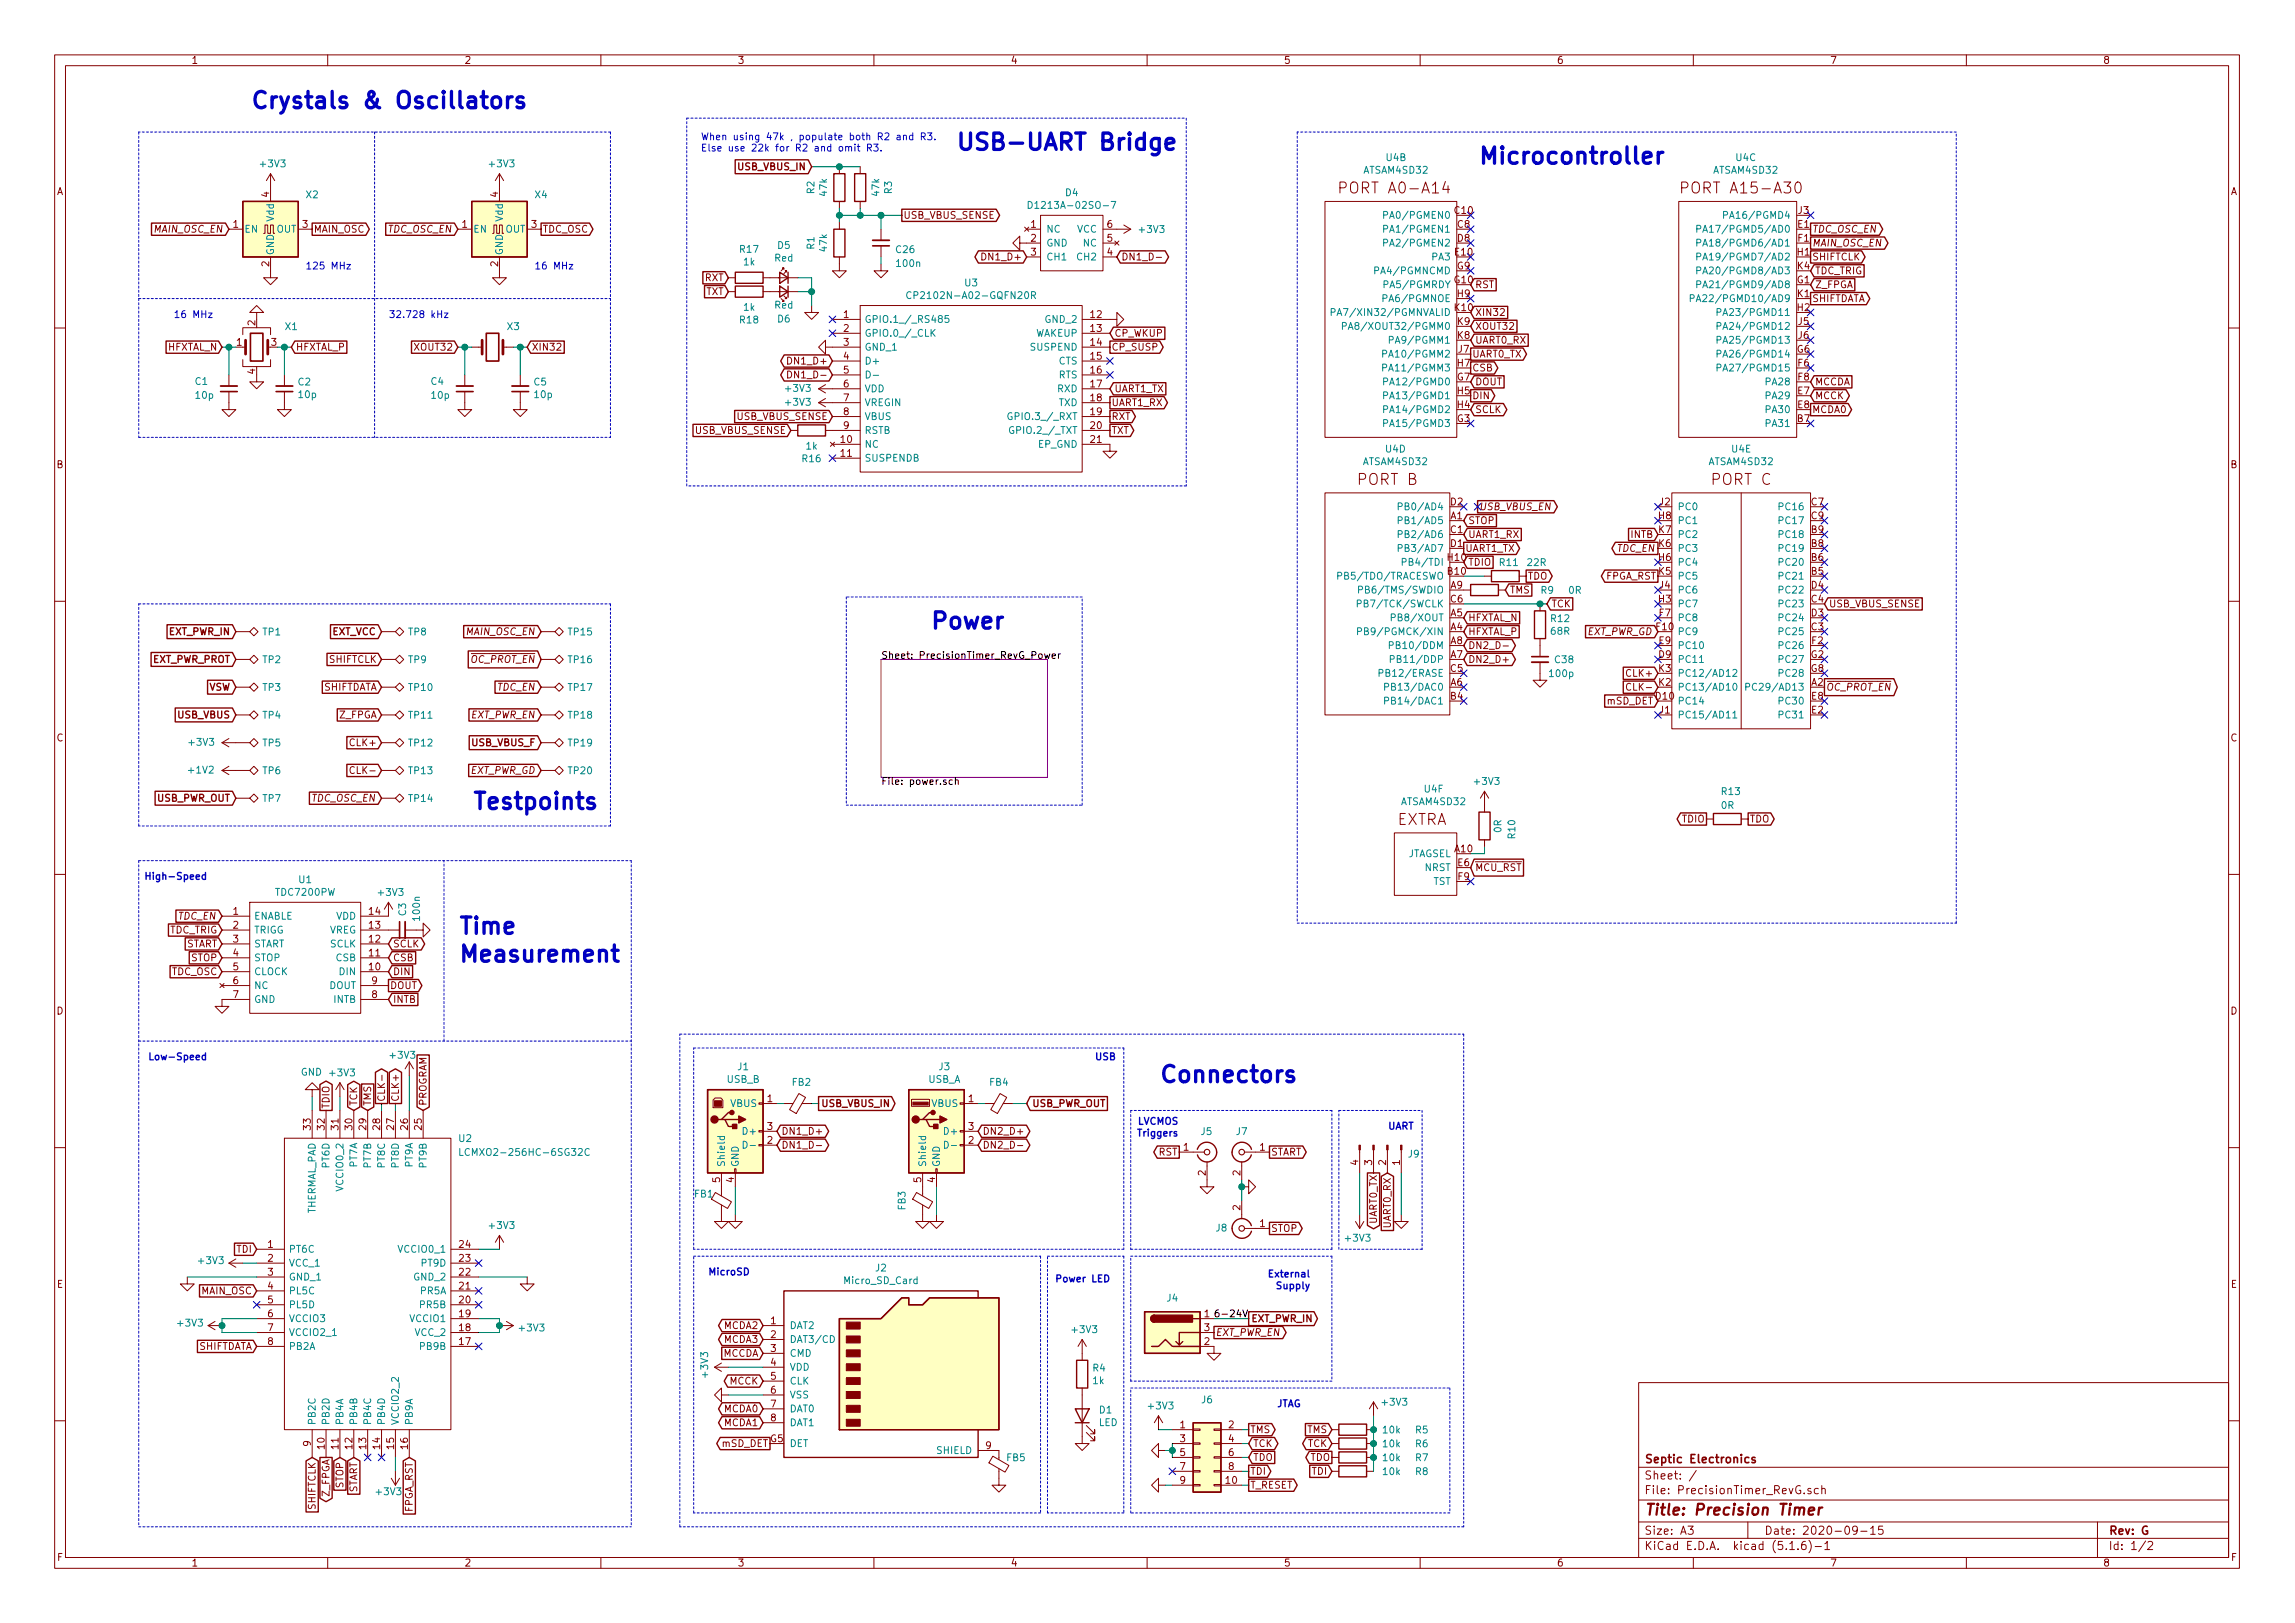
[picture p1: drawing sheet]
<svg xmlns="http://www.w3.org/2000/svg" width="420mm" height="297mm" viewBox="0 0 420 297" stroke-linecap="round" stroke-linejoin="round" font-family="sans-serif">
<defs><g id="words">
<g font-size="4.2" fill="#0000c2">
<text x="45.7" y="19.9">Crystals &amp; Oscillators</text>
<text x="179.7" y="27.5">USB-UART Bridge</text>
<text x="270.5" y="30">Microcontroller</text>
<text x="170.2" y="115.1">Power</text>
<text x="86.4" y="148.1">Testpoints</text>
<text x="83.8" y="171">Time</text>
<text x="83.8" y="176.1">Measurement</text>
<text x="212.1" y="198.1">Connectors</text>
</g>
<g font-size="2.8" fill="#840000">
<text x="246.2" y="35.4">PORT A0-A14</text>
<text x="308.9" y="35.4">PORT A15-A30</text>
<text x="248.7" y="88.8">PORT B</text>
<text x="313.5" y="88.8">PORT C</text>
<text x="255.6" y="151">EXTRA</text>
<text x="301" y="277.3">Title: Precision Timer</text>
</g>
<g font-size="2.1" fill="#840000">
<text x="301" y="267.8">Septic Electronics</text>
<text x="301" y="273.5">File: PrecisionTimer_RevG.sch</text>
<text x="301" y="270.8">Sheet: /</text>
<text x="301" y="280.9">Size: A3</text>
<text x="323" y="280.9">Date: 2020-09-15</text>
<text x="386" y="280.9">Rev: G</text>
<text x="301" y="283.7">KiCad E.D.A. kicad (5.1.6)-1</text>
<text x="386" y="283.7">Id: 1/2</text>
</g>
<g font-size="1.8" fill="#840000">
<text x="35" y="11.7">1</text>
<text x="85" y="11.7">2</text>
<text x="135" y="11.7">3</text>
<text x="185" y="11.7">4</text>
<text x="235" y="11.7">5</text>
<text x="285" y="11.7">6</text>
<text x="335" y="11.7">7</text>
<text x="385" y="11.7">8</text>
<text x="10.4" y="35.7">A</text>
<text x="135.3" y="31.2">USB_VBUS_IN</text>
<text x="408.4" y="35.7">A</text>
<text x="42.7" y="41.7">1</text>
<text x="49.3" y="36.1" transform="rotate(-90 49.3 36.1)">4</text>
<text x="55.4" y="41.7">3</text>
<text x="84.6" y="41.7">1</text>
<text x="91.2" y="36.1" transform="rotate(-90 91.2 36.1)">4</text>
<text x="97.3" y="41.7">3</text>
<text x="165.4" y="40">USB_VBUS_SENSE</text>
<text x="188.7" y="41.7">1</text>
<text x="202.7" y="41.7">6</text>
<text x="266.3" y="39.2">C10</text>
<text x="266.9" y="41.7">C8</text>
<text x="329.1" y="41.7">E1</text>
<text x="329.2" y="39.2">J3</text>
<text x="28.3" y="42.6">MAIN_OSC_EN</text>
<text x="57.4" y="42.6">MAIN_OSC</text>
<text x="71.1" y="42.6">TDC_OSC_EN</text>
<text x="99.3" y="42.6">TDC_OSC</text>
<text x="180.3" y="47.7">DN1_D+</text>
<text x="188.7" y="44.2">2</text>
<text x="188.7" y="46.8">3</text>
<text x="202.7" y="46.8">4</text>
<text x="202.7" y="44.2">5</text>
<text x="205.3" y="47.7">DN1_D-</text>
<text x="266.4" y="46.8">E10</text>
<text x="266.9" y="44.2">D8</text>
<text x="329.1" y="46.8">H1</text>
<text x="329.2" y="44.2">F1</text>
<text x="331.7" y="45.1">MAIN_OSC_EN</text>
<text x="331.7" y="42.6">TDC_OSC_EN</text>
<text x="331.7" y="47.7">SHIFTCLK</text>
<text x="49.3" y="48.8" transform="rotate(-90 49.3 48.8)">2</text>
<text x="91.2" y="48.8" transform="rotate(-90 91.2 48.8)">2</text>
<text x="129" y="51.5">RXT</text>
<text x="266.3" y="51.9">G10</text>
<text x="266.8" y="49.3">G9</text>
<text x="270" y="52.7">RST</text>
<text x="329" y="51.9">G1</text>
<text x="329.1" y="49.3">K4</text>
<text x="332.3" y="52.7">Z_FPGA</text>
<text x="332.3" y="50.2">TDC_TRIG</text>
<text x="46.7" y="59.6" transform="rotate(-90 46.7 59.6)">2</text>
<text x="129.2" y="54">TXT</text>
<text x="154.5" y="58.2">1</text>
<text x="199.7" y="58.2">12</text>
<text x="266.3" y="56.9">K10</text>
<text x="266.9" y="54.4">H9</text>
<text x="266.9" y="59.5">K9</text>
<text x="270" y="57.8">XIN32</text>
<text x="329.1" y="56.9">H2</text>
<text x="329.1" y="54.4">K1</text>
<text x="329.2" y="59.5">J5</text>
<text x="331.7" y="55.3">SHIFTDATA</text>
<text x="30.6" y="64.2">HFXTAL_N</text>
<text x="43.3" y="63.3">1</text>
<text x="49.7" y="63.3">3</text>
<text x="54.1" y="64.2">HFXTAL_P</text>
<text x="76.1" y="64.2">XOUT32</text>
<text x="97.3" y="64.2">XIN32</text>
<text x="154.5" y="60.7">2</text>
<text x="154.5" y="63.3">3</text>
<text x="154.5" y="65.8">4</text>
<text x="199.7" y="60.7">13</text>
<text x="199.7" y="63.3">14</text>
<text x="199.7" y="65.8">15</text>
<text x="203.5" y="64.2">CP_SUSP</text>
<text x="204" y="61.6">CP_WKUP</text>
<text x="266.9" y="62">K8</text>
<text x="267" y="64.6">J7</text>
<text x="269.5" y="65.4">UART0_TX</text>
<text x="270" y="62.9">UART0_RX</text>
<text x="270" y="60.4">XOUT32</text>
<text x="329" y="64.6">G6</text>
<text x="329.2" y="62">J6</text>
<text x="46.7" y="68.5" transform="rotate(-90 46.7 68.5)">4</text>
<text x="144.8" y="66.7">DN1_D+</text>
<text x="145.2" y="69.3">DN1_D-</text>
<text x="154.5" y="68.4">5</text>
<text x="154.5" y="70.9">6</text>
<text x="199.7" y="68.4">16</text>
<text x="199.7" y="70.9">17</text>
<text x="204" y="71.8">UART1_TX</text>
<text x="266.8" y="69.6">G7</text>
<text x="266.9" y="67.1">H7</text>
<text x="269.5" y="68">CSB</text>
<text x="270" y="70.5">DOUT</text>
<text x="329.2" y="67.1">F6</text>
<text x="329.2" y="69.6">F8</text>
<text x="332.3" y="70.5">MCCDA</text>
<text x="135" y="76.9">USB_VBUS_SENSE</text>
<text x="154.5" y="73.4">7</text>
<text x="154.5" y="76">8</text>
<text x="199.7" y="73.4">18</text>
<text x="199.7" y="76">19</text>
<text x="203.5" y="76.9">RXT</text>
<text x="203.5" y="74.3">UART1_RX</text>
<text x="266.8" y="77.3">G3</text>
<text x="266.9" y="74.7">H4</text>
<text x="266.9" y="72.2">H5</text>
<text x="269.5" y="73.1">DIN</text>
<text x="270" y="75.6">SCLK</text>
<text x="329.1" y="77.3">B7</text>
<text x="329.1" y="72.2">E7</text>
<text x="329.1" y="74.7">E8</text>
<text x="331.7" y="75.6">MCDA0</text>
<text x="332.3" y="73.1">MCCK</text>
<text x="127.4" y="79.4">USB_VBUS_SENSE</text>
<text x="154" y="81.1">10</text>
<text x="154" y="83.6">11</text>
<text x="154.5" y="78.5">9</text>
<text x="199.7" y="78.5">20</text>
<text x="199.7" y="81.1">21</text>
<text x="203.5" y="79.4">TXT</text>
<text x="10.4" y="85.7">B</text>
<text x="408.4" y="85.7">B</text>
<text x="265.6" y="95">A1</text>
<text x="265.6" y="92.5">D2</text>
<text x="268.8" y="95.9">STOP</text>
<text x="270.8" y="93.4">USB_VBUS_EN</text>
<text x="303.7" y="95">H8</text>
<text x="303.8" y="92.5">J2</text>
<text x="331.6" y="92.5">C7</text>
<text x="331.6" y="95">C9</text>
<text x="265.6" y="97.6">C1</text>
<text x="265.6" y="100.1">D1</text>
<text x="268.2" y="101">UART1_TX</text>
<text x="268.8" y="98.5">UART1_RX</text>
<text x="296.2" y="101">TDC_EN</text>
<text x="298.6" y="98.5">INTB</text>
<text x="303.7" y="100.1">K6</text>
<text x="303.7" y="97.6">K7</text>
<text x="331.6" y="100.1">B8</text>
<text x="331.6" y="97.6">B9</text>
<text x="265.1" y="105.2">B10</text>
<text x="265.1" y="102.7">H10</text>
<text x="265.6" y="107.7">A9</text>
<text x="268.8" y="103.5">TDIO</text>
<text x="279.7" y="106.1">TDO</text>
<text x="293.9" y="106.1">FPGA_RST</text>
<text x="303.7" y="102.7">H6</text>
<text x="303.7" y="105.2">K5</text>
<text x="303.8" y="107.7">J4</text>
<text x="331.6" y="105.2">B5</text>
<text x="331.6" y="102.7">B6</text>
<text x="331.6" y="107.7">D4</text>
<text x="265.6" y="112.8">A5</text>
<text x="265.6" y="110.3">C6</text>
<text x="268.8" y="113.7">HFXTAL_N</text>
<text x="276.4" y="108.6">TMS</text>
<text x="284" y="111.2">TCK</text>
<text x="303.7" y="110.3">H3</text>
<text x="303.8" y="112.8">F7</text>
<text x="331.6" y="110.3">C4</text>
<text x="331.6" y="112.8">D3</text>
<text x="334.8" y="111.2">USB_VBUS_SENSE</text>
<text x="31" y="116.2">EXT_PWR_IN</text>
<text x="60.8" y="116.2">EXT_VCC</text>
<text x="85.5" y="116.2">MAIN_OSC_EN</text>
<text x="265.6" y="115.4">A4</text>
<text x="265.6" y="117.9">A8</text>
<text x="268.8" y="118.8">DN2_D-</text>
<text x="268.8" y="116.2">HFXTAL_P</text>
<text x="290.6" y="116.2">EXT_PWR_GD</text>
<text x="303.3" y="115.4">F10</text>
<text x="303.7" y="117.9">E9</text>
<text x="331.6" y="115.4">C3</text>
<text x="331.7" y="117.9">F2</text>
<text x="27.8" y="121.3">EXT_PWR_PROT</text>
<text x="60.3" y="121.3">SHIFTCLK</text>
<text x="86.3" y="121.3">OC_PROT_EN</text>
<text x="265.6" y="125.5">A6</text>
<text x="265.6" y="120.4">A7</text>
<text x="265.6" y="123">C5</text>
<text x="268.8" y="121.3">DN2_D+</text>
<text x="298.1" y="123.9">CLK+</text>
<text x="303.7" y="120.4">D9</text>
<text x="303.7" y="125.5">K2</text>
<text x="303.7" y="123">K3</text>
<text x="331.6" y="120.4">G2</text>
<text x="331.6" y="123">G8</text>
<text x="331.6" y="125.5">A2</text>
<text x="32.7" y="131.5">USB_VBUS</text>
<text x="38.3" y="126.4">VSW</text>
<text x="59" y="126.4">SHIFTDATA</text>
<text x="62.1" y="131.5">Z_FPGA</text>
<text x="86.3" y="131.5">EXT_PWR_EN</text>
<text x="91.2" y="126.4">TDC_EN</text>
<text x="265.6" y="128.1">B4</text>
<text x="294.2" y="128.9">mSD_DET</text>
<text x="298.5" y="126.4">CLK-</text>
<text x="303.2" y="128.1">D10</text>
<text x="303.8" y="130.6">J1</text>
<text x="331.7" y="130.6">E2</text>
<text x="331.7" y="128.1">E8</text>
<text x="334.3" y="126.4">OC_PROT_EN</text>
<text x="10.4" y="135.7">C</text>
<text x="64.4" y="136.6">CLK+</text>
<text x="86.5" y="136.6">USB_VBUS_F</text>
<text x="408.4" y="135.7">C</text>
<text x="64.8" y="141.6">CLK-</text>
<text x="86.1" y="141.6">EXT_PWR_GD</text>
<text x="28.7" y="146.7">USB_PWR_OUT</text>
<text x="57.2" y="146.7">TDC_OSC_EN</text>
<text x="266.3" y="156">A10</text>
<text x="307.9" y="150.5">TDIO</text>
<text x="320.3" y="150.5">TDO</text>
<text x="266.9" y="158.5">E6</text>
<text x="267" y="161.1">F9</text>
<text x="270" y="159.4">MCU_RST</text>
<text x="42.7" y="167.4">1</text>
<text x="67.6" y="167.4">14</text>
<text x="31" y="170.9">TDC_TRIG</text>
<text x="32.8" y="168.3">TDC_EN</text>
<text x="34" y="173.4">START</text>
<text x="42.7" y="170">2</text>
<text x="42.7" y="172.5">3</text>
<text x="67.6" y="172.5">12</text>
<text x="67.6" y="170">13</text>
<text x="71.9" y="173.4">SCLK</text>
<text x="31.4" y="178.5">TDC_OSC</text>
<text x="35" y="175.9">STOP</text>
<text x="42.7" y="175">4</text>
<text x="42.7" y="177.6">5</text>
<text x="67.6" y="177.6">10</text>
<text x="67.6" y="175">11</text>
<text x="71.9" y="178.5">DIN</text>
<text x="71.9" y="175.9">CSB</text>
<text x="10.4" y="185.7">D</text>
<text x="42.7" y="180.1">6</text>
<text x="42.7" y="182.7">7</text>
<text x="68.1" y="182.7">8</text>
<text x="68.1" y="180.1">9</text>
<text x="71.4" y="181">DOUT</text>
<text x="71.9" y="183.6">INTB</text>
<text x="408.4" y="185.7">D</text>
<text x="60.3" y="203" transform="rotate(-90 60.3 203)">TDIO</text>
<text x="65.4" y="202.4" transform="rotate(-90 65.4 202.4)">TCK</text>
<text x="67.9" y="202.4" transform="rotate(-90 67.9 202.4)">TMS</text>
<text x="70.5" y="201.7" transform="rotate(-90 70.5 201.7)">CLK-</text>
<text x="73" y="201.7" transform="rotate(-90 73 201.7)">CLK+</text>
<text x="78.1" y="202.4" transform="rotate(-90 78.1 202.4)">PROGRAM</text>
<text x="140.5" y="201.7">1</text>
<text x="150.2" y="202.6">USB_VBUS_IN</text>
<text x="177.3" y="201.7">1</text>
<text x="188.8" y="202.6">USB_PWR_OUT</text>
<text x="56.9" y="206.7" transform="rotate(-90 56.9 206.7)">33</text>
<text x="59.4" y="206.7" transform="rotate(-90 59.4 206.7)">32</text>
<text x="62" y="206.7" transform="rotate(-90 62 206.7)">31</text>
<text x="64.5" y="206.7" transform="rotate(-90 64.5 206.7)">30</text>
<text x="67.1" y="206.7" transform="rotate(-90 67.1 206.7)">29</text>
<text x="69.6" y="206.7" transform="rotate(-90 69.6 206.7)">28</text>
<text x="72.1" y="206.7" transform="rotate(-90 72.1 206.7)">27</text>
<text x="74.7" y="206.7" transform="rotate(-90 74.7 206.7)">26</text>
<text x="77.2" y="206.7" transform="rotate(-90 77.2 206.7)">25</text>
<text x="140.5" y="209.3">2</text>
<text x="140.5" y="206.8">3</text>
<text x="143" y="207.7">DN1_D+</text>
<text x="177.3" y="209.3">2</text>
<text x="177.3" y="206.8">3</text>
<text x="179.9" y="207.7">DN2_D+</text>
<text x="143" y="210.2">DN1_D-</text>
<text x="179.9" y="210.2">DN2_D-</text>
<text x="212.1" y="211.5">RST</text>
<text x="216.7" y="210.6">1</text>
<text x="220.7" y="215.1" transform="rotate(-90 220.7 215.1)">2</text>
<text x="227.1" y="215.1" transform="rotate(-90 227.1 215.1)">2</text>
<text x="230.7" y="210.6">1</text>
<text x="232.7" y="211.5">START</text>
<text x="248.7" y="213.2" transform="rotate(-90 248.7 213.2)">4</text>
<text x="251.2" y="213.2" transform="rotate(-90 251.2 213.2)">3</text>
<text x="253.7" y="213.2" transform="rotate(-90 253.7 213.2)">2</text>
<text x="256.3" y="213.2" transform="rotate(-90 256.3 213.2)">1</text>
<text x="131.8" y="216.4" transform="rotate(-90 131.8 216.4)">5</text>
<text x="134.4" y="216.4" transform="rotate(-90 134.4 216.4)">4</text>
<text x="168.7" y="216.4" transform="rotate(-90 168.7 216.4)">5</text>
<text x="171.2" y="216.4" transform="rotate(-90 171.2 216.4)">4</text>
<text x="227.1" y="221.5" transform="rotate(-90 227.1 221.5)">2</text>
<text x="230.7" y="224.6">1</text>
<text x="232.7" y="225.5">STOP</text>
<text x="252.1" y="224.1" transform="rotate(-90 252.1 224.1)">UART0_TX</text>
<text x="254.6" y="224.8" transform="rotate(-90 254.6 224.8)">UART0_RX</text>
<text x="43.4" y="229.3">TDI</text>
<text x="49" y="228.4">1</text>
<text x="49" y="230.9">2</text>
<text x="49" y="233.5">3</text>
<text x="84.1" y="233.5">22</text>
<text x="84.1" y="230.9">23</text>
<text x="84.1" y="228.4">24</text>
<text x="10.4" y="235.7">E</text>
<text x="36.9" y="236.9">MAIN_OSC</text>
<text x="49" y="236">4</text>
<text x="49" y="238.5">5</text>
<text x="84.1" y="238.5">20</text>
<text x="84.1" y="236">21</text>
<text x="408.4" y="235.7">E</text>
<text x="49" y="241.1">6</text>
<text x="49" y="243.6">7</text>
<text x="84.1" y="243.6">18</text>
<text x="84.1" y="241.1">19</text>
<text x="132.6" y="243.2">MCDA2</text>
<text x="132.6" y="245.8">MCDA3</text>
<text x="141.1" y="242.4">1</text>
<text x="141.1" y="244.9">2</text>
<text x="220.5" y="241.1">1</text>
<text x="220.5" y="243.6">3</text>
<text x="222.5" y="244.5">EXT_PWR_EN</text>
<text x="229" y="242">EXT_PWR_IN</text>
<text x="36.2" y="247.1">SHIFTDATA</text>
<text x="49" y="246.2">8</text>
<text x="84.1" y="246.2">17</text>
<text x="132.3" y="248.3">MCCDA</text>
<text x="141.1" y="247.4">3</text>
<text x="141.1" y="250">4</text>
<text x="220.5" y="246.2">2</text>
<text x="133.6" y="253.4">MCCK</text>
<text x="141.1" y="252.5">5</text>
<text x="141.1" y="255.1">6</text>
<text x="141.1" y="257.6">7</text>
<text x="132.6" y="261">MCDA1</text>
<text x="132.6" y="258.5">MCDA0</text>
<text x="141.1" y="263.9">G5</text>
<text x="141.1" y="260.1">8</text>
<text x="216.1" y="261.4">1</text>
<text x="216.1" y="263.9">3</text>
<text x="224.9" y="261.4">2</text>
<text x="224.9" y="263.9">4</text>
<text x="228.9" y="262.3">TMS</text>
<text x="239.3" y="262.3">TMS</text>
<text x="56.9" y="264.7" transform="rotate(-90 56.9 264.7)">9</text>
<text x="59.4" y="265.2" transform="rotate(-90 59.4 265.2)">10</text>
<text x="62" y="265.2" transform="rotate(-90 62 265.2)">11</text>
<text x="64.5" y="265.2" transform="rotate(-90 64.5 265.2)">12</text>
<text x="67.1" y="265.2" transform="rotate(-90 67.1 265.2)">13</text>
<text x="69.6" y="265.2" transform="rotate(-90 69.6 265.2)">14</text>
<text x="72.1" y="265.2" transform="rotate(-90 72.1 265.2)">15</text>
<text x="74.7" y="265.2" transform="rotate(-90 74.7 265.2)">16</text>
<text x="132.2" y="264.8">mSD_DET</text>
<text x="180.5" y="265.2">9</text>
<text x="216.1" y="266.5">5</text>
<text x="216.1" y="269">7</text>
<text x="224.9" y="266.5">6</text>
<text x="224.9" y="269">8</text>
<text x="228.9" y="269.9">TDI</text>
<text x="229.4" y="264.8">TCK</text>
<text x="229.4" y="267.4">TDO</text>
<text x="239.4" y="264.8">TCK</text>
<text x="239.9" y="267.4">TDO</text>
<text x="240.2" y="269.9">TDI</text>
<text x="60.3" y="274" transform="rotate(-90 60.3 274)">Z_FPGA</text>
<text x="62.9" y="272.4" transform="rotate(-90 62.9 272.4)">STOP</text>
<text x="65.4" y="273.4" transform="rotate(-90 65.4 273.4)">START</text>
<text x="216.1" y="271.6">9</text>
<text x="224.5" y="271.6">10</text>
<text x="228.9" y="272.5">T_RESET</text>
<text x="57.8" y="276.3" transform="rotate(-90 57.8 276.3)">SHIFTCLK</text>
<text x="75.6" y="276.9" transform="rotate(-90 75.6 276.9)">FPGA_RST</text>
<text x="10.5" y="285.7">F</text>
<text x="35" y="286.7">1</text>
<text x="85" y="286.7">2</text>
<text x="135" y="286.7">3</text>
<text x="185" y="286.7">4</text>
<text x="235" y="286.7">5</text>
<text x="285" y="286.7">6</text>
<text x="335" y="286.7">7</text>
<text x="385" y="286.7">8</text>
<text x="408.5" y="285.7">F</text>
</g>
<g font-size="1.8" fill="#0000c2">
<text x="128.3" y="25.7">When using 47k , populate both R2 and R3.</text>
<text x="128.3" y="27.7">Else use 22k for R2 and omit R3.</text>
<text x="55.9" y="49.3">125 MHz</text>
<text x="97.8" y="49.3">16 MHz</text>
<text x="31.7" y="58.2">16 MHz</text>
<text x="71.1" y="58.2">32.728 kHz</text>
<text x="28.3" y="161">High-Speed</text>
<text x="28.7" y="194">Low-Speed</text>
<text x="200.7" y="194">USB</text>
<text x="208.3" y="205.9">LVCMOS</text>
<text x="208.8" y="208">Triggers</text>
<text x="254" y="206.7">UART</text>
<text x="129.5" y="233.4">MicroSD</text>
<text x="233" y="233.8">External</text>
<text x="193" y="234.7">Power LED</text>
<text x="234.1" y="236">Supply</text>
<text x="233.7" y="257.5">JTAG</text>
</g>
<g font-size="1.8" fill="#008484">
<text x="253.8" y="29.5">U4B</text>
<text x="317.9" y="29.5">U4C</text>
<text x="47.8" y="30.6">+3V3</text>
<text x="89.7" y="30.6">+3V3</text>
<text x="149.1" y="35.4" transform="rotate(-90 149.1 35.4)">R2</text>
<text x="151.4" y="35.8" transform="rotate(-90 151.4 35.8)">47k</text>
<text x="161" y="35.8" transform="rotate(-90 161 35.8)">47k</text>
<text x="163.3" y="35.4" transform="rotate(-90 163.3 35.4)">R3</text>
<text x="195.1" y="35.9">D4</text>
<text x="249.7" y="31.8">ATSAM4SD32</text>
<text x="313.8" y="31.8">ATSAM4SD32</text>
<text x="50.2" y="40.5" transform="rotate(-90 50.2 40.5)">Vdd</text>
<text x="56.1" y="36.3">X2</text>
<text x="92.1" y="40.5" transform="rotate(-90 92.1 40.5)">Vdd</text>
<text x="98" y="36.3">X4</text>
<text x="189.6" y="38.2">D1213A-02SO-7</text>
<text x="254.3" y="40">PA0/PGMEN0</text>
<text x="316.7" y="40">PA16/PGMD4</text>
<text x="44.7" y="42.6">EN</text>
<text x="50.2" y="46.8" transform="rotate(-90 50.2 46.8)">GND</text>
<text x="50.6" y="42.6">OUT</text>
<text x="86.6" y="42.6">EN</text>
<text x="92.1" y="46.8" transform="rotate(-90 92.1 46.8)">GND</text>
<text x="92.5" y="42.6">OUT</text>
<text x="135.5" y="46.3">R17</text>
<text x="141.8" y="47.9">Red</text>
<text x="142.4" y="45.6">D5</text>
<text x="149.1" y="45.6" transform="rotate(-90 149.1 45.6)">R1</text>
<text x="151.4" y="46" transform="rotate(-90 151.4 46)">47k</text>
<text x="164.1" y="46.3">C26</text>
<text x="191.5" y="42.6">NC</text>
<text x="191.5" y="45.1">GND</text>
<text x="191.5" y="47.7">CH1</text>
<text x="197.2" y="42.6">VCC</text>
<text x="197.4" y="47.7">CH2</text>
<text x="198.3" y="45.1">NC</text>
<text x="208.7" y="42.6">+3V3</text>
<text x="254.3" y="42.6">PA1/PGMEN1</text>
<text x="254.3" y="45.1">PA2/PGMEN2</text>
<text x="262.3" y="47.7">PA3</text>
<text x="312.7" y="42.6">PA17/PGMD5/AD0</text>
<text x="312.7" y="45.1">PA18/PGMD6/AD1</text>
<text x="312.7" y="47.7">PA19/PGMD7/AD2</text>
<text x="136.2" y="48.6">1k</text>
<text x="164.3" y="48.9">100n</text>
<text x="176.7" y="52.4">U3</text>
<text x="252.4" y="50.2">PA4/PGMNCMD</text>
<text x="254" y="52.7">PA5/PGMRDY</text>
<text x="312.7" y="52.7">PA21/PGMD9/AD8</text>
<text x="312.7" y="50.2">PA20/PGMD8/AD3</text>
<text x="135.5" y="59.2">R18</text>
<text x="136.2" y="56.9">1k</text>
<text x="141.8" y="56.5">Red</text>
<text x="142.4" y="59">D6</text>
<text x="158.2" y="59.1">GPIO.1_/_RS485</text>
<text x="167.6" y="54.7">CP2102N-A02-GQFN20R</text>
<text x="191.5" y="59.1">GND_2</text>
<text x="245.7" y="57.8">PA7/XIN32/PGMNVALID</text>
<text x="253.9" y="55.3">PA6/PGMNOE</text>
<text x="311.7" y="55.3">PA22/PGMD10/AD9</text>
<text x="315.7" y="57.8">PA23/PGMD11</text>
<text x="52.3" y="60.4">X1</text>
<text x="92.9" y="60.4">X3</text>
<text x="158.2" y="61.6">GPIO.0_/_CLK</text>
<text x="158.2" y="64.2">GND_1</text>
<text x="188.8" y="64.2">SUSPEND</text>
<text x="189.5" y="61.6">WAKEUP</text>
<text x="247.9" y="60.4">PA8/XOUT32/PGMM0</text>
<text x="254.3" y="65.4">PA10/PGMM2</text>
<text x="255.3" y="62.9">PA9/PGMM1</text>
<text x="315.7" y="65.4">PA26/PGMD14</text>
<text x="315.7" y="60.4">PA24/PGMD12</text>
<text x="315.7" y="62.9">PA25/PGMD13</text>
<text x="35.8" y="70.4">C1</text>
<text x="54.6" y="70.5">C2</text>
<text x="78.9" y="70.4">C4</text>
<text x="97.8" y="70.5">C5</text>
<text x="144" y="71.7">+3V3</text>
<text x="158.2" y="66.7">D+</text>
<text x="158.2" y="71.8">VDD</text>
<text x="193.6" y="71.8">RXD</text>
<text x="193.8" y="66.7">CTS</text>
<text x="193.8" y="69.3">RTS</text>
<text x="254.3" y="68">PA11/PGMM3</text>
<text x="254.5" y="70.5">PA12/PGMD0</text>
<text x="315.7" y="68">PA27/PGMD15</text>
<text x="323.5" y="70.5">PA28</text>
<text x="35.9" y="73">10p</text>
<text x="54.7" y="72.9">10p</text>
<text x="79.1" y="73">10p</text>
<text x="97.9" y="72.9">10p</text>
<text x="144" y="74.3">+3V3</text>
<text x="158.2" y="74.3">VREGIN</text>
<text x="158.2" y="76.9">VBUS</text>
<text x="185.5" y="76.9">GPIO.3_/_RXT</text>
<text x="193.8" y="74.3">TXD</text>
<text x="254.5" y="75.6">PA14/PGMD2</text>
<text x="254.5" y="73.1">PA13/PGMD1</text>
<text x="323.5" y="73.1">PA29</text>
<text x="323.5" y="75.6">PA30</text>
<text x="147.6" y="82.3">1k</text>
<text x="158.2" y="79.4">RSTB</text>
<text x="158.2" y="82">NC</text>
<text x="185.6" y="79.4">GPIO.2_/_TXT</text>
<text x="190.1" y="82">EP_GND</text>
<text x="253.7" y="82.8">U4D</text>
<text x="254.5" y="78.1">PA15/PGMD3</text>
<text x="317.1" y="82.8">U4E</text>
<text x="323.5" y="78.1">PA31</text>
<text x="146.9" y="84.6">R16</text>
<text x="158.2" y="84.5">SUSPENDB</text>
<text x="249.6" y="85.1">ATSAM4SD32</text>
<text x="312.9" y="85.1">ATSAM4SD32</text>
<text x="256.9" y="95.9">PB1/AD5</text>
<text x="256.9" y="93.4">PB0/AD4</text>
<text x="307.1" y="95.9">PC1</text>
<text x="307.1" y="93.4">PC0</text>
<text x="326" y="93.4">PC16</text>
<text x="326" y="95.9">PC17</text>
<text x="256.9" y="98.5">PB2/AD6</text>
<text x="256.9" y="101">PB3/AD7</text>
<text x="307.1" y="101">PC3</text>
<text x="307.1" y="98.5">PC2</text>
<text x="326" y="101">PC19</text>
<text x="326" y="98.5">PC18</text>
<text x="245.9" y="106.1">PB5/TDO/TRACESWO</text>
<text x="257.6" y="103.5">PB4/TDI</text>
<text x="274.6" y="103.6">R11</text>
<text x="279.7" y="103.6">22R</text>
<text x="307.1" y="103.5">PC4</text>
<text x="307.1" y="106.1">PC5</text>
<text x="326" y="106.1">PC21</text>
<text x="326" y="103.5">PC20</text>
<text x="249.9" y="111.2">PB7/TCK/SWCLK</text>
<text x="250.3" y="108.6">PB6/TMS/SWDIO</text>
<text x="255.6" y="113.7">PB8/XOUT</text>
<text x="282.1" y="108.7">R9</text>
<text x="284" y="113.9">R12</text>
<text x="287.2" y="108.7">0R</text>
<text x="307.1" y="113.7">PC8</text>
<text x="307.1" y="111.2">PC7</text>
<text x="307.1" y="108.6">PC6</text>
<text x="326" y="111.2">PC23</text>
<text x="326" y="113.7">PC24</text>
<text x="326" y="108.6">PC22</text>
<text x="48.1" y="116.3">TP1</text>
<text x="74.8" y="116.3">TP8</text>
<text x="104.1" y="116.3">TP15</text>
<text x="250.5" y="116.2">PB9/PGMCK/XIN</text>
<text x="255.5" y="118.8">PB10/DDM</text>
<text x="284" y="116.2">68R</text>
<text x="307.1" y="118.8">PC10</text>
<text x="307.1" y="116.2">PC9</text>
<text x="326" y="116.2">PC25</text>
<text x="326" y="118.8">PC26</text>
<text x="48.1" y="121.4">TP2</text>
<text x="74.8" y="121.4">TP9</text>
<text x="104.1" y="121.4">TP16</text>
<text x="253.4" y="123.9">PB12/ERASE</text>
<text x="255.8" y="121.3">PB11/DDP</text>
<text x="283.8" y="123.9">100p</text>
<text x="284.7" y="121.4">C38</text>
<text x="307.1" y="121.3">PC11</text>
<text x="307.1" y="123.9">PC12/AD12</text>
<text x="326" y="121.3">PC27</text>
<text x="326" y="123.9">PC28</text>
<text x="48.1" y="126.5">TP3</text>
<text x="48.1" y="131.5">TP4</text>
<text x="74.9" y="131.5">TP11</text>
<text x="74.9" y="126.5">TP10</text>
<text x="104.1" y="126.5">TP17</text>
<text x="104.1" y="131.5">TP18</text>
<text x="254.7" y="126.4">PB13/DAC0</text>
<text x="254.7" y="128.9">PB14/DAC1</text>
<text x="307.1" y="128.9">PC14</text>
<text x="307.1" y="131.5">PC15/AD11</text>
<text x="307.1" y="126.4">PC13/AD10</text>
<text x="321" y="126.4">PC29/AD13</text>
<text x="326" y="131.5">PC31</text>
<text x="326" y="128.9">PC30</text>
<text x="34.7" y="136.5">+3V3</text>
<text x="48.1" y="136.6">TP5</text>
<text x="74.9" y="136.6">TP12</text>
<text x="104.1" y="136.6">TP19</text>
<text x="34.7" y="141.6">+1V2</text>
<text x="48.1" y="141.7">TP6</text>
<text x="74.9" y="141.7">TP13</text>
<text x="104.1" y="141.7">TP20</text>
<text x="270.1" y="143.6">+3V3</text>
<text x="48.1" y="146.8">TP7</text>
<text x="74.9" y="146.8">TP14</text>
<text x="256.6" y="147.4">ATSAM4SD32</text>
<text x="260.8" y="145">U4F</text>
<text x="315.2" y="148">0R</text>
<text x="315.2" y="145.5">R13</text>
<text x="274.9" y="152.3" transform="rotate(-90 274.9 152.3)">0R</text>
<text x="277.4" y="153.4" transform="rotate(-90 277.4 153.4)">R10</text>
<text x="54.8" y="161.6">U1</text>
<text x="257.5" y="156.9">JTAGSEL</text>
<text x="260.9" y="159.4">NRST</text>
<text x="262.3" y="162">TST</text>
<text x="50.7" y="163.9">TDC7200PW</text>
<text x="69.4" y="164">+3V3</text>
<text x="74.3" y="167.6" transform="rotate(-90 74.3 167.6)">C3</text>
<text x="46.5" y="168.3">ENABLE</text>
<text x="46.5" y="170.9">TRIGG</text>
<text x="46.5" y="173.4">START</text>
<text x="60.3" y="170.9">VREG</text>
<text x="60.5" y="173.4">SCLK</text>
<text x="61.5" y="168.3">VDD</text>
<text x="76.9" y="168.3" transform="rotate(-90 76.9 168.3)">100n</text>
<text x="46.5" y="175.9">STOP</text>
<text x="46.5" y="178.5">CLOCK</text>
<text x="61.5" y="175.9">CSB</text>
<text x="62.2" y="178.5">DIN</text>
<text x="46.5" y="181">NC</text>
<text x="46.5" y="183.6">GND</text>
<text x="60.3" y="181">DOUT</text>
<text x="61.2" y="183.6">INTB</text>
<text x="55.1" y="196.9">GND</text>
<text x="60.5" y="197">+3V3</text>
<text x="71.6" y="193.8">+3V3</text>
<text x="135.1" y="195.9">J1</text>
<text x="171.9" y="195.9">J3</text>
<text x="133.1" y="198.2">USB_B</text>
<text x="133.8" y="202.6">VBUS</text>
<text x="145.1" y="198.7">FB2</text>
<text x="169.9" y="198.2">USB_A</text>
<text x="170.6" y="202.6">VBUS</text>
<text x="181.2" y="198.7">FB4</text>
<text x="84" y="209">U2</text>
<text x="136.4" y="207.7">D+</text>
<text x="173.2" y="207.7">D+</text>
<text x="219.9" y="207.7">J5</text>
<text x="226.4" y="207.7">J7</text>
<text x="60.3" y="213.6" transform="rotate(-90 60.3 213.6)">PT6D</text>
<text x="65.4" y="213.6" transform="rotate(-90 65.4 213.6)">PT7A</text>
<text x="67.9" y="213.6" transform="rotate(-90 67.9 213.6)">PT7B</text>
<text x="70.5" y="213.6" transform="rotate(-90 70.5 213.6)">PT8C</text>
<text x="73" y="213.6" transform="rotate(-90 73 213.6)">PT8D</text>
<text x="75.6" y="213.6" transform="rotate(-90 75.6 213.6)">PT9A</text>
<text x="78.1" y="213.6" transform="rotate(-90 78.1 213.6)">PT9B</text>
<text x="85.6" y="211.5">LCMXO2-256HC-6SG32C</text>
<text x="132.7" y="213.7" transform="rotate(-90 132.7 213.7)">Shield</text>
<text x="135.3" y="213.7" transform="rotate(-90 135.3 213.7)">GND</text>
<text x="169.5" y="213.7" transform="rotate(-90 169.5 213.7)">Shield</text>
<text x="172.1" y="213.7" transform="rotate(-90 172.1 213.7)">GND</text>
<text x="257.9" y="211.8">J9</text>
<text x="62.9" y="217.6" transform="rotate(-90 62.9 217.6)">VCCIO0_2</text>
<text x="127.2" y="219.2">FB1</text>
<text x="165.8" y="221.4" transform="rotate(-90 165.8 221.4)">FB3</text>
<text x="57.8" y="222.4" transform="rotate(-90 57.8 222.4)">THERMAL_PAD</text>
<text x="89.7" y="224.9">+3V3</text>
<text x="222.7" y="225.4">J8</text>
<text x="246.5" y="227.2">+3V3</text>
<text x="36.5" y="231.4">+3V3</text>
<text x="52.8" y="229.3">PT6C</text>
<text x="52.8" y="231.8">VCC_1</text>
<text x="73.2" y="229.3">VCCIO0_1</text>
<text x="77.3" y="231.8">PT9D</text>
<text x="160.3" y="232.7">J2</text>
<text x="52.8" y="234.4">GND_1</text>
<text x="52.8" y="236.9">PL5C</text>
<text x="52.8" y="239.4">PL5D</text>
<text x="75.9" y="234.4">GND_2</text>
<text x="77.1" y="239.4">PR5B</text>
<text x="77.1" y="236.9">PR5A</text>
<text x="154.7" y="235">Micro_SD_Card</text>
<text x="213.7" y="238.2">J4</text>
<text x="32.7" y="242.8">+3V3</text>
<text x="52.8" y="242">VCCIO3</text>
<text x="52.8" y="244.5">VCCIO2_1</text>
<text x="75.2" y="242">VCCIO1</text>
<text x="76.1" y="244.5">VCC_2</text>
<text x="95.2" y="243.7">+3V3</text>
<text x="144.5" y="243.2">DAT2</text>
<text x="144.5" y="245.8">DAT3/CD</text>
<text x="196.4" y="244">+3V3</text>
<text x="52.8" y="247.1">PB2A</text>
<text x="77.1" y="247.1">PB9B</text>
<text x="129.6" y="251.9" transform="rotate(-90 129.6 251.9)">+3V3</text>
<text x="144.5" y="248.3">CMD</text>
<text x="144.5" y="250.9">VDD</text>
<text x="200.1" y="251">R4</text>
<text x="144.5" y="253.4">CLK</text>
<text x="144.5" y="255.9">VSS</text>
<text x="200.1" y="253.3">1k</text>
<text x="210.4" y="257.9">+3V3</text>
<text x="220" y="256.8">J6</text>
<text x="253.2" y="257.3">+3V3</text>
<text x="57.8" y="260.9" transform="rotate(-90 57.8 260.9)">PB2C</text>
<text x="60.3" y="260.9" transform="rotate(-90 60.3 260.9)">PB2D</text>
<text x="62.9" y="260.9" transform="rotate(-90 62.9 260.9)">PB4A</text>
<text x="65.4" y="260.9" transform="rotate(-90 65.4 260.9)">PB4B</text>
<text x="67.9" y="260.9" transform="rotate(-90 67.9 260.9)">PB4C</text>
<text x="70.5" y="260.9" transform="rotate(-90 70.5 260.9)">PB4D</text>
<text x="73" y="260.9" transform="rotate(-90 73 260.9)">VCCIO2_2</text>
<text x="75.6" y="260.9" transform="rotate(-90 75.6 260.9)">PB9A</text>
<text x="144.5" y="258.5">DAT0</text>
<text x="144.5" y="261">DAT1</text>
<text x="201.1" y="261">LED</text>
<text x="201.3" y="258.7">D1</text>
<text x="253.3" y="262.3">10k</text>
<text x="259.2" y="262.3">R5</text>
<text x="144.5" y="264.8">DET</text>
<text x="171.6" y="266.1">SHIELD</text>
<text x="184.3" y="267.4">FB5</text>
<text x="253.3" y="264.9">10k</text>
<text x="253.3" y="267.4">10k</text>
<text x="253.3" y="270">10k</text>
<text x="259.2" y="264.9">R6</text>
<text x="259.2" y="267.4">R7</text>
<text x="259.2" y="270">R8</text>
<text x="69" y="273.6">+3V3</text>
</g>
<g font-size="1.8">
<text x="161.3" y="120.6">Sheet: PrecisionTimer_RevG_Power</text>
<text x="161.3" y="143.6">File: power.sch</text>
<text x="223.9" y="241.1">6-24V</text>
</g>
</g></defs>
<g fill="none" stroke="#840000" stroke-width=".18">
<path d="M10 10h400v277h-400zM12 12h396v273.1h-396zM60 10v2M110 10v2M160 10v2M210 10v2M260 10v2M310 10v2M360 10v2M49.5 31.8l-.7 1.3M49.5 31.8v5.1M49.5 31.8l.8 1.3"/>
<path d="M91.4 31.8v5.1M91.4 31.8l-.7 1.3M91.4 31.8l.8 1.3M153.7 30.5v1.3M153.7 36.9v1.2M157.5 30.5v1.3M157.5 36.9v1.2M190.5 39.4h11.4v10.2h-11.4zM242.6 36.9h24.1v43.1h-24.1zM245.3 34.4h.8a.55 .55 0 0 0 .4-.6 .55 .55 0 0 0-.4-.5h-.8v2M264.6 33.2l-.5 1.5h1.3M265.1 34v1.3"/>
<path d="M307.3 36.9h21.6v43.1h-21.6zM307.9 34.4h.7a.55 .55 0 0 0 .4-.6 .55 .55 0 0 0-.4-.5h-.7v2M328.9 33.4a.47 .47 0 0 1 .7 .3 1.04 1.04 0 0 1-.5 1.6 1.33 1.33 0 0 1-.2-1.9zM41.9 41.9h2.5M47 57.2h1.3l-1.3-1.3-1.3 1.3h1.3v1.3M48.3 42.7h.2v-1.5h.5v1.5h.5v-1.5h.5v1.5h.3M49.5 47v3.8h1.3l-1.3 1.3-1.2-1.3h1.2M54.6 41.9h2.5M83.8 41.9h2.6M90.2 42.7h.2v-1.5h.5v1.5h.5v-1.5h.5v1.5h.3M91.4 47v3.8h1.3l-1.3 1.3-1.2-1.3h1.2M96.5 41.9h2.6"/>
<path d="M133.3 53.4h1.3M133.3 50.8h1.3M139.7 53.4h6.3M139.7 50.8h6.3M143.5 54.1l.5 .5h-.2h.2v-.2M143.5 49.3v-.2h-.2h.2l-.5 .5M144 49.8v-.2h-.2h.2l-.5 .5M148.6 55.9v1.3h1.3l-1.3 1.3-1.3-1.3h1.3M152.4 58.5h5.1M153.7 47v2.6h1.2l-1.2 1.2-1.3-1.2h1.3M153.7 40.7v1.2M157.5 55.9h40.6v30.5h-40.6z"/>
<path d="M161.3 48.3v1.3h1.3l-1.3 1.2-1.3-1.2h1.3M161.3 41.9v2.1M161.3 45v2M179.8 46.3a.64 .64 0 0 1 .7 .7 .64 .64 0 0 1-.7 .6zM186.7 44.5v-1.3l-1.3 1.3 1.3 1.3v-1.3h3.8M187.6 41.6l.7 .7M188 41.9h2.5M188 47h2.5M188.3 41.6l-.7 .7M198.1 58.5h6.4v-1.3l1.2 1.3-1.2 1.2v-1.2M201.9 41.9h5.1M201.9 44.5h2.6"/>
<path d="M201.9 47h2.6M204.1 44.1l.8 .8M204.9 44.1l-.8 .8M205.7 41.2l1.3 .7M207 41.9l-1.3 .8M211.7 47.1h.9M10 60h2M41.9 71.7v3.3h1.3l-1.3 1.2-1.3-1.2h1.3M41.9 68.6v2M44.4 65.8v1.3h5.1v-1.3M44.4 61.3v-1.3h5.1v1.3M44.4 63.5h.6"/>
<path d="M47 68.6v1.3h1.3l-1.3 1.3-1.3-1.3h1.3M49 63.5h.5M52.1 71.7v3.3h1.2l-1.2 1.2-1.3-1.2h1.3M52.1 68.6v2M85.1 71.7v3.3h1.3l-1.3 1.2-1.3-1.2h1.3M85.1 68.6v2M86.4 63.5h1.9M92.1 63.5h1.9M95.2 71.7v3.3h1.3l-1.3 1.2-1.2-1.2h1.2M95.2 68.6v2M144.2 67.9a.64 .64 0 0 1 .7 .6 .64 .64 0 0 1-.7 .7zM144.2 65.4a.64 .64 0 0 1 .7 .6 .64 .64 0 0 1-.7 .6z"/>
<path d="M144.8 78.8h1.2M149.9 71.2l1.2 .7M149.9 71.2h7.6M149.9 73.7l1.2 .8M149.9 73.7h7.6M151.1 63.5v-1.2l-1.2 1.2 1.2 1.3v-1.3h6.4M151.1 70.4l-1.2 .8M151.1 72.9l-1.2 .8M151.1 78.8h6.4M152.4 61h5.1M152.4 66.1h5.1M152.4 68.6h5.1"/>
<path d="M152.4 76.2h5.1M198.1 71.2h5.1M198.1 63.5h5.1M198.1 73.7h5.1M198.1 61h5.1M198.1 66.1h5.1M198.1 68.6h5.1M198.1 76.2h5.1M198.1 78.8h5.1M408 60h2M152 80.9l.8 .8M152.4 81.3h5.1"/>
<path d="M152.4 83.9h5.1M152.8 80.9l-.8 .8M198.1 81.3h5.1v1.3h1.3l-1.3 1.3-1.3-1.3h1.3M242.6 90.2h22.8v40.6h-22.8zM306.1 90.2h25.4v43.2h-25.4zM318.8 90.2v43.2M10 110h2M43.2 115.6h2.5M45.7 115.6l.8-.8 .7 .8-.7 .8zM69.8 115.6h2.6M73.2 114.8l.7 .8-.7 .8-.8-.8zM99.1 115.6h2.5"/>
<path d="M102.4 114.8l.7 .8-.7 .8-.8-.8zM268 108h1.2M271.8 105.4h1.2M274.3 108h1.3M275.2 118.2h.9M278.1 105.4h1.3M281.9 110.5v1.3M281.9 116.9v3.3M408 110h2M40.6 135.9h5.1M40.6 135.9l1.3 .8M41.9 135.2l-1.3 .7"/>
<path d="M43.2 130.8h2.5M43.2 120.7h2.5M43.2 125.8h2.5M45.7 120.7l.8-.8 .7 .8-.7 .7zM46.5 125l.7 .8-.7 .7-.8-.7zM46.5 130.1l.7 .7-.7 .8-.8-.8zM46.5 135.2l.7 .7-.7 .8-.8-.8zM69.8 130.8h2.6M69.8 120.7h2.6M69.8 125.8h2.6M69.8 135.9h2.6M72.4 130.8l.8-.7 .7 .7-.7 .8z"/>
<path d="M72.4 120.7l.8-.8 .7 .8-.7 .7zM72.4 125.8l.8-.8 .7 .8-.7 .7zM72.4 135.9l.8-.7 .7 .7-.7 .8zM99.1 130.8h2.5M99.1 120.7h2.5M99.1 125.8h2.5M99.1 135.9h2.5M101.6 120.7l.8-.8 .7 .8-.7 .7zM101.6 125.8l.8-.8 .7 .8-.7 .7zM101.6 130.8l.8-.7 .7 .7-.7 .8zM101.6 135.9l.8-.7 .7 .7-.7 .8zM275.2 120.8h.9"/>
<path d="M281.9 121.2v3.3h1.3l-1.3 1.3-1.2-1.3h1.2M298.6 125.2a.51 .51 0 0 0-.7 0 .51 .51 0 0 0-.1 .6l.2 .5 .6-.1M303.5 130.8h2.6M40.6 141h5.1M40.6 141l1.3 .8M41.9 140.2l-1.3 .8M43.2 146.1h2.5M45.7 141l.8-.8 .7 .8-.7 .8zM45.7 146.1l.8-.8 .7 .8-.7 .7zM64.9 140.4a.51 .51 0 0 0-.7 0 .51 .51 0 0 0-.1 .6l.2 .5 .6-.1M69.8 141h2.6M69.8 146.1h2.6"/>
<path d="M72.4 141l.8-.8 .7 .8-.7 .8zM73.2 145.3l.7 .8-.7 .7-.8-.7zM99.1 141h2.5M101.6 141l.8-.8 .7 .8-.7 .8zM255.3 152.4h11.4v11.5h-11.4zM271.8 144.8v3.8M271.8 153.7v1.3M271.8 144.8l-.8 1.3M271.8 144.8l.7 1.3M312.4 149.9h1.3M318.8 149.9h1.2M10 160h2"/>
<path d="M40.3 180l.7 .8M40.6 170.2h5.1M40.6 167.7h5.1M40.6 177.8h5.1M40.6 175.3h5.1M40.6 172.8h5.1M41 180l-.7 .8M45.7 165.1h20.3v20.4h-20.3zM66 170.2h7.2M66 177.8h5.1M66 175.3h5.1M66 172.8h5.1"/>
<path d="M71.1 165.1l-.7 1.3M71.1 165.1v2.6h-5.1M71.1 165.1l.8 1.3M74.2 170.2h3.3v-1.3l1.2 1.3-1.2 1.3v-1.3M408 160h2M40.6 180.4h5.1M45.7 182.9h-5.1v1.3h1.3l-1.3 1.3-1.2-1.3h1.2M57.1 199.4h1.3l-1.3-1.2-1.2 1.2h1.2v1.3M62.2 198.2l-.7 1.2M62.2 198.2v2.5M62.2 198.2l.8 1.2M66 180.4h5.1"/>
<path d="M66 182.9h5.1M69.9 196.8v1M74.9 194.3l-.7 1.3M74.9 194.3v2.6M74.9 194.3l.8 1.3M10 210h2M52.1 208.3h30.4v53.4h-30.4zM57.1 203.2v5.1M59.7 203.2v5.1M62.2 203.2v5.1M64.8 203.2v5.1M67.3 203.2v5.1"/>
<path d="M69.8 203.2v5.1M72.4 203.2v5.1M74.9 203.2v5.1M77.5 203.2v5.1M130.6 201.3l.3-.3h1.1l.3 .3v1.4h-1.7zM131 218.2l2.9 1.7-.7 1.3-2.9-1.7zM132.1 214.7v4.2M134.5 213.9h.2v.8h-.2zM134.6 214.7v2.5M138.9 209.5h.8v.2h-.8zM138.9 206.9h.8v.3h-.8zM138.9 201.8h.8v.3h-.8z"/>
<path d="M139.7 202h2.5M139.7 209.6h2.5M139.7 207h2.5M143.5 202h1.7M146.3 200.1l1.2 .7-1.7 3-1.2-.7zM146.8 202h1.8M149.5 209.7h.9M149.5 207.1h.9M166.9 201.2h3.3v1.3h-3.3zM167.8 218.2l2.9 1.7-.7 1.3-2.9-1.7zM168.9 214.7v4.2M171.3 213.9h.3v.8h-.3z"/>
<path d="M171.4 214.7v2.5M175.8 209.5h.7v.2h-.7zM175.8 206.9h.7v.3h-.7zM175.8 201.8h.7v.3h-.7zM176.5 202h2.6M176.5 209.6h2.6M176.5 207h2.6M180.3 202h1.7M183.1 200.1l1.2 .7-1.7 3-1.2-.7zM183.7 202h1.7M186.3 209.7h.9M186.3 207.1h.9"/>
<path d="M215.9 210.9h4.6M221 212.6v4.6h1.2l-1.2 1.3-1.3-1.3h1.3M227.3 217.2h1.3v-1.3l1.3 1.3-1.3 1.3v-1.3M227.3 212.6v3.3M227.3 219.7v3.3M227.8 210.9h4.6M248.9 210.5v4.2M251.5 210.5v4.2M254 210.5v4.2M256.5 210.5v4.2M408 210h2M34.3 233.7v1.3h1.3l-1.3 1.3-1.3-1.3h1.3"/>
<path d="M41.9 231.2l1.3 .7M41.9 231.2h2.5M43.2 230.4l-1.3 .8M47 231.2h5.1M47 228.6h5.1M47 238.8h5.1M47 236.3h5.1M47 233.7h5.1M82.5 231.2h5.1M82.5 228.6h5.1M82.5 238.8h5.1M82.5 236.3h5.1"/>
<path d="M82.5 233.7h5.1M91.4 226.1l-.7 1.3M91.4 226.1v2.5M91.4 226.1l.8 1.3M96.5 233.7v1.3h1.3l-1.3 1.3-1.3-1.3h1.3M132.1 220.5v3.1h1.2l-1.2 1.2-1.3-1.2h1.3M134.6 222.3v1.3h1.3l-1.3 1.2-1.3-1.2h1.3M168.9 220.5v3.1h1.3l-1.3 1.2-1.3-1.2h1.3M171.4 222.3v1.3h1.3l-1.3 1.2-1.2-1.2h1.2M227.8 224.8h4.6M248.2 223.6l.7 1.2M248.9 222.3v2.5"/>
<path d="M249.7 223.6l-.8 1.2M256.5 222.3v1.3h1.3l-1.3 1.2-1.2-1.2h1.2M38.1 242.6l1.3 .8M38.1 242.6h2.5M39.4 241.8l-1.3 .8M47 241.3h5.1M47 246.4h5.1M47 243.9h5.1M82.5 241.3h5.1M82.5 246.4h5.1M82.5 243.9h5.1M91.4 242.6h2.6"/>
<path d="M92.7 241.8l1.3 .8M94 242.6l-1.3 .8M130.8 250.2l1.3 .8M130.8 250.2h2.5M132.1 255.3v-1.3l-1.3 1.3 1.3 1.3v-1.3h1.2M132.1 249.5l-1.3 .7M139.7 242.6h3.8M139.7 250.2h3.8M139.7 245.1h3.8M139.7 247.7h3.8M139.7 252.8h3.8M139.7 255.3h3.8"/>
<path d="M139.7 257.8h3.8M198.1 254v10.2h1.3l-1.3 1.3-1.3-1.3h1.3M198.1 245.1l-.7 1.3M198.1 245.1v3.9M198.1 245.1l.8 1.3M212.1 259.1l-.8 1.3M212.1 259.1v2.6M212.1 259.1l.8 1.3M219.7 246.4h2.5v1.3h-1.2l1.2 1.3 1.3-1.3h-1.3M219.7 241.3h2.5M219.7 243.9h2.5M251.5 256.6v2.5"/>
<path d="M251.5 256.6l-.8 1.2M251.5 256.6l.7 1.2M300 253h108v32.1h-108zM10 260h2M57.1 261.7v5M59.7 261.7v5M62.2 261.7v5M64.8 261.7v5M67.3 261.7v5M69.8 261.7v5M71.6 270.5l.8 1.3M72.4 261.7v5"/>
<path d="M72.4 269.3v2.5M73.2 270.5l-.8 1.3M74.9 261.7v5M139.7 260.4h3.8M179.1 265.5h3.8v1.6M181.8 266.5l2.9 1.7-.7 1.2-2.9-1.7zM182.9 268.8v3h1.2l-1.2 1.3-1.3-1.3h1.3M198.9 262.2l1.5 1.5v-.8v.8h-.8M198.9 260.9l1.5 1.5v-.7v.7h-.8M212.1 265.5v-1.3l-1.3 1.3 1.3 1.2v-1.2h1.3M212.1 271.8v-1.3l-1.3 1.3 1.3 1.3v-1.3h1.3M214.6 264.2h3.8"/>
<path d="M214.6 261.7h3.8M214.6 266.7h3.8M214.6 269.3h3.8M214.6 271.8h3.8M218.4 271.7h1.3v.2h-1.3zM218.4 269.1h1.3v.3h-1.3zM218.4 264.1h1.3v.2h-1.3zM218.4 261.5h1.3v.3h-1.3zM218.4 266.6h1.3v.3h-1.3zM222.2 271.7h1.3v.2h-1.3zM222.2 269.1h1.3v.3h-1.3zM222.2 264.1h1.3v.2h-1.3z"/>
<path d="M222.2 261.5h1.3v.3h-1.3zM222.2 266.6h1.3v.3h-1.3zM223.5 264.2h3.8M223.5 261.7h3.8M223.5 266.7h3.8M223.5 269.3h3.8M223.5 271.8h3.8M243.8 264.2h1.3M243.8 261.7h1.3M243.8 266.7h1.3M243.8 269.3h1.3M250.2 264.2h1.3"/>
<path d="M250.2 261.7h1.3M250.2 266.7h1.3M250.2 269.3h1.3M300 278.5h108M300 274.5h108M300 268.5h108M309 279.3h1l-.5 .6 .4 .1v.7l-.2 .1-.7-.1M310.5 269.1l-1.2 2M320 278.5v3M330.3 273.3v.1M331.5 272.5l-.3-.1-.2 .2v.2l.5 .2v.3h-.5M332.9 272.5l-.4-.1-.3 .3v.6l.3 .1 .4-.1"/>
<path d="M333.5 272.5l.2-.1 .4 .1 .1 .9M333.5 271.9v1.5M340 279.9l-.2 .3h-.5l-.1-.3v-.3l.1-.2 .5-.1 .2 .2a1.19 1.19 0 0 1-.2 1.2l-.5 .1M342.5 279.7l.4-.4v1.5M344.7 279.3h-.7l-.1 .7 .2-.1h.5l.2 .3-.1 .5-.3 .1-.5-.1M384 278.5v6.6M408 260h2M60 285.1v1.9M110 285.1v1.9M160 285.1v1.9M210 285.1v1.9M260 285.1v1.9"/>
<path d="M300 281.5h108M310 285.1v1.9M327.7 283.6h.8M329.2 283.5v.1M330.5 282.1a.59 .59 0 0 0-.7 .6v.6l.1 .2 .5 .1 .2-.1 .1-.5-.2-.3h-.4l-.3 .3M331.2 281.9a1.71 1.71 0 0 1 0 2.3M332.3 283h1.2M334.1 282.5l.4-.4v1.5M334.1 283.6h.8M340.7 280.2h1.1M342.5 280.8h.8M360 285.1v1.9"/>
<path d="M392.8 282l-1.3 2M393.2 282.3l.6-.2 .3 .4-.9 1.1h.9"/>
</g>
<path d="M331.1 276.6l1-.2v-.4l-.6-.1-.3 .3v.9l.1 .1 .6-.1M333 275.9l-.1 1.3M333.6 275.9a.55 .55 0 0 0-.6 .4" fill="none" stroke="#840000" stroke-width=".41"/>
<path d="M159.8 45h3M40.4 71.7h3M45.8 61h2.3v5.1h-2.3zM50.5 71.7h3.1M83.6 71.7h3M89 61h2.3v5.1h-2.3zM93.7 71.7h3.1M280.4 120.2h3.1M73.2 168.7v3M320.2 266.8l-.5-.1-.2 .3v.6l.2 .1 .5-.1M321.3 266.8a.37 .37 0 0 0-.6 .1l.1 .2 .5 .2 .1 .1-.2 .3-.5-.1" fill="none" stroke="#840000" stroke-width=".3"/>
<path d="M161.3 120.7h30.5v21.6h-30.5z" fill="none" stroke="#840084" stroke-width=".18"/>
<path d="M191.2 119.7l.3 .8 .2-.6 .2 .6 .3-.8M193.8 119.7v.8M194.1 119.7h-.2l-.1 .2M192.6 120.1l.6-.1v-.3h-.4l-.2 .1 .1 .7h.5M174.3 142.8l-.3-.1-.2 .3 .1 .5h.4M174.9 142.9l.2-.2 .3 .1v.8M174.9 142.3v1.3M223.1 239.7h-.3a.79 .79 0 0 0-.1 1.3l.4-.1v-.6l-.4-.1-.2 .3" fill="none" stroke="#000" stroke-width=".18"/>
<path d="M159.8 44h3M40.4 70.6h3M50.5 70.6h3.1M83.6 70.6h3M93.7 70.6h3.1M280.4 121.2h3.1M74.2 168.7v3" fill="none" stroke="#840000" stroke-width=".33"/>
<g fill="none" stroke="#840000" stroke-width=".25">
<path d="M44.4 36.9h10.2v10.1h-10.2zM86.4 36.9h10.1v10.1h-10.1zM134.6 29.2h13.4l.6 1.3-.6 1.3h-13.4zM152.7 31.8h2v5.1h-2zM156.5 31.8h2v5.1h-2zM165.1 38.3h17.3l.6 1.1-.6 1.1h-17.3zM27.7 40.8h13.6l.6 1.1-.6 1.2h-13.6zM57.1 40.8h9.9l.6 1.1-.6 1.2h-9.9zM70.6 40.8h12.6l.6 1.1-.6 1.2h-12.6zM99.1 40.8h8.8l.7 1.1-.7 1.2h-8.8zM128.7 49.7h4l.6 1.1-.6 1.2h-4zM129 52.3h3.7l.6 1.1-.6 1.1h-3.7z"/>
<path d="M134.6 52.4h5.1v2h-5.1zM134.6 49.8h5.1v2.1h-5.1zM142.7 52.4l1.6 1-1.6 1zM142.7 49.8l1.6 1-1.6 1.1zM144.3 49.8v2.1M144.3 52.4v2M152.7 41.9h2v5.1h-2zM179.1 45.9h8.2l.7 1.1-.7 1.1h-8.2l-.6-1.1zM203.8 59.9h9.5v2.2h-9.5l-.6-1.1zM205.1 45.9h8.2l.6 1.1-.6 1.1h-8.2l-.6-1.1zM269.9 56.1h6.1v2.2h-6.1l-.7-1.1zM269.9 58.6h7.8v2.2h-7.8l-.7-1.1z"/>
<path d="M269.9 51h4v2.2h-4l-.7-1.1zM331.5 43.4h13.5l.6 1.1-.6 1.1h-13.5zM331.5 40.8h12.5l.7 1.1-.7 1.2h-12.5zM331.5 45.9h9.3l.7 1.1-.7 1.1h-9.3zM331.5 53.5h10.2l.6 1.1-.6 1.2h-10.2zM332.1 51h7.5v2.2h-7.5l-.6-1.1zM332.1 48.4h9.2v2.3h-9.2l-.6-1.1zM30.4 62.4h9.6l.6 1.1-.6 1.2h-9.6zM54 62.4h9.5v2.3h-9.5l-.7-1.2zM75.3 62.4h7.9l.6 1.1-.6 1.2h-7.9zM97.2 62.4h6.1v2.3h-6.1l-.7-1.2zM126.9 77.7h17.2l.7 1.1-.7 1.1h-17.2z"/>
<path d="M134.5 75.1h17.3l.6 1.1-.6 1.2h-17.3zM143.6 67.5h8.2l.6 1.1-.6 1.1h-8.2l-.7-1.1zM143.6 65h8.2l.6 1.1-.6 1.1h-8.2l-.7-1.1zM146 77.8h5.1v2h-5.1zM203.2 62.4h9.1l.7 1.1-.7 1.2h-9.1zM203.2 75.1h4l.7 1.1-.7 1.2h-4zM203.2 77.7h3.7l.7 1.1-.7 1.1h-3.7zM203.2 72.6h9.9l.6 1.1-.6 1.1h-9.9zM203.8 70h9.6v2.3h-9.6l-.6-1.1zM269.2 63.7h9.6l.7 1.1-.7 1.1h-9.6zM269.2 66.2h4.4l.6 1.1-.6 1.2h-4.4zM269.2 71.3h3.8l.7 1.1-.7 1.1h-3.8z"/>
<path d="M269.9 61.1h9.9v2.3h-9.9l-.7-1.1zM269.9 73.8h5.3l.7 1.2-.7 1.1h-5.3l-.7-1.1zM269.9 68.8h5.5v2.2h-5.5l-.7-1.1zM331.5 73.8h6.9l.6 1.2-.6 1.1h-6.9zM332.1 68.8h6.9v2.2h-6.9l-.6-1.1zM332.1 71.3h5.8l.7 1.1-.7 1.1h-5.8l-.6-1.1zM268 99.2h9.6l.6 1.2-.6 1.1h-9.6zM268.6 96.7h9.9v2.2h-9.9l-.6-1.1zM268.6 94.2h5.4v2.2h-5.4l-.6-1.1zM270.5 91.6h14l.6 1.1-.6 1.2h-14zM295.7 99.2h7.8v2.3h-7.8l-.6-1.1zM298.1 96.7h4.8l.6 1.1-.6 1.1h-4.8z"/>
<path d="M27.7 119.4h14.8l.7 1.3-.7 1.3h-14.8zM30.6 114.3h11.9l.7 1.3-.7 1.3h-11.9zM59.9 119.6h9.3l.6 1.1-.6 1.1h-9.3zM60.5 114.3h8.7l.6 1.3-.6 1.3h-8.7zM84.9 114.5h13.5l.7 1.1-.7 1.1h-13.5zM85.7 119.1h12.7l.7 1.6-.7 1.5h-12.7zM268.6 117h8.2l.6 1.1-.6 1.2h-8.2l-.6-1.2zM268.6 119.6h8.2l.6 1.1-.6 1.1h-8.2l-.6-1.1zM268.6 114.5h9.5v2.2h-9.5l-.6-1.1zM268.6 111.9h9.6v2.3h-9.6l-.6-1.1zM268.6 101.8h4.8v2.2h-4.8l-.6-1.1zM269.2 107h5.1v2h-5.1z"/>
<path d="M273 104.4h5.1v2.1h-5.1zM276.2 106.9h4.2v2.2h-4.2l-.6-1.1zM279.4 104.3h4.1l.7 1.1-.7 1.2h-4.1zM280.9 111.8h2.1v5.1h-2.1zM283.8 109.4h4.1v2.2h-4.1l-.6-1.1zM290.3 114.5h12.6l.6 1.1-.6 1.1h-12.6zM293.8 104.3h9.7v2.3h-9.7l-.6-1.2zM334.6 109.4h17.3v2.2h-17.3l-.6-1.1zM32.1 129.6h10.4l.7 1.2-.7 1.3h-10.4zM38 124.5h4.5l.7 1.3-.7 1.2h-4.5zM59 124.6h10.2l.6 1.2-.6 1.1h-10.2zM61.7 129.7h7.5l.6 1.1-.6 1.2h-7.5z"/>
<path d="M63.5 134.8h5.7l.6 1.1-.6 1.1h-5.7zM63.5 139.9h5.7l.6 1.1-.6 1.1h-5.7zM85.8 139.9h12.6l.7 1.1-.7 1.1h-12.6zM85.9 129.7h12.5l.7 1.1-.7 1.2h-12.5zM85.9 134.7h12.5l.7 1.2-.7 1.3h-12.5zM90.6 124.6h7.8l.7 1.2-.7 1.1h-7.8zM293.8 127.2h9.1l.6 1.1-.6 1.1h-9.1zM297.2 124.6h5.7l.6 1.2-.6 1.1h-5.7zM297.2 122.1h5.7l.6 1.1-.6 1.1h-5.7zM334 124.2h12.7l.6 1.6-.6 1.5h-12.7zM28.4 144.8h14.1l.7 1.3-.7 1.3h-14.1zM56.6 145h12.6l.6 1.1-.6 1.1h-12.6z"/>
<path d="M269.9 157.2h9v3.1h-9l-.7-1.5zM270.8 148.6h2v5.1h-2zM307.7 148.8h4.7v2.2h-4.7l-.7-1.1zM313.7 148.9h5.1v2h-5.1zM320 148.8h4.2l.6 1.1-.6 1.1h-4.2zM30.8 169.1h9.2l.6 1.1-.6 1.1h-9.2zM31.1 176.7h8.9l.6 1.1-.6 1.2h-8.9zM32.2 166.6h7.8l.6 1.1-.6 1.1h-7.8zM33.9 171.6h6.1l.6 1.2-.6 1.1h-6.1zM34.6 174.2h5.4l.6 1.1-.6 1.1h-5.4zM71.1 179.3h5.5l.6 1.1-.6 1.1h-5.5zM71.8 176.7h3.7v2.3h-3.7l-.7-1.2z"/>
<path d="M71.8 171.6h5.3l.6 1.2-.6 1.1h-5.3l-.7-1.1zM71.8 174.2h4.3v2.2h-4.3l-.7-1.1zM58.6 198.5l1.1-.6 1.1 .6v4.7h-2.2zM63.7 198.5l1.1-.6 1.1 .6v4.1l-1.1 .6-1.1-.6zM66.2 198.4h2.2v4.2l-1.1 .6-1.1-.6zM68.7 196.3l1.1-.7 1.2 .7v5.7h-2.3zM71.3 196.3l1.1-.7 1.1 .7v5.7h-2.2zM71.8 181.8h4.7v2.2h-4.7l-.7-1.1zM76.4 193.1h2.2v9.5l-1.1 .6-1.1-.6zM129.5 199.4h10.2v15.3h-10.2zM166.4 199.4h10.1v15.3h-10.1zM132.1 204.9h.6l.6 1.3h1.3"/>
<path d="M132.7 204.9h2.6M134 203.6h-.7l-1.2 1.3h-.7M142.9 208.5h8.2l.6 1.1-.6 1.1h-8.2l-.7-1.1zM142.9 205.9h8.2l.6 1.1-.6 1.2h-8.2l-.7-1.2zM149.9 200.7h13.3l.7 1.3-.7 1.2h-13.3zM168.9 204.9h.6l.7 1.3h1.2M169.5 204.9h2.6M170.8 203.6h-.6l-1.3 1.3h-.6M179.7 208.5h8.2l.6 1.1-.6 1.1h-8.2l-.6-1.1zM179.7 205.9h8.2l.6 1.1-.6 1.2h-8.2l-.6-1.2zM188.6 200.7h14.1v2.5h-14.1l-.6-1.2zM211.9 209.7h4v2.3h-4l-.7-1.1z"/>
<path d="M219.2 210.3a1.8 1.8 0 0 1 2-1.2 1.8 1.8 0 0 1 1.5 1.8M222.8 210.9a1.8 1.8 0 0 1-1.6 1.8 1.8 1.8 0 0 1-2-1.3M225.6 210.9a1.8 1.8 0 0 0 1.5 1.7 1.8 1.8 0 0 0 2-1.2M229.1 210.3a1.8 1.8 0 0 0-2-1.2 1.8 1.8 0 0 0-1.5 1.8M232.4 209.7h6.1l.6 1.2-.6 1.1h-6.1zM250.3 214.7h2.3v9.6l-1.1 .6-1.2-.6zM252.9 215.3l1.1-.6 1.1 .6v9.9h-2.2zM36.5 235.1h9.9l.6 1.2-.6 1.1h-9.9zM42.9 227.5h3.5l.6 1.1-.6 1.2h-3.5zM179.1 237.5v-1.2h-35.6v30.4h35.6v-5M225.6 224.8a1.8 1.8 0 0 0 1.5 1.8 1.8 1.8 0 0 0 2-1.3M229.1 224.3a1.8 1.8 0 0 0-2-1.3 1.8 1.8 0 0 0-1.5 1.8"/>
<path d="M232.4 223.7h5.4l.6 1.1-.6 1.1h-5.4zM36.1 245.3h10.3l.6 1.1-.6 1.1h-10.3zM132.1 246.6h7l.6 1.1-.6 1.1h-7zM132.2 241.5h6.9l.6 1.1-.6 1.1h-6.9l-.7-1.1zM132.2 259.3h6.9l.6 1.1-.6 1.1h-6.9l-.7-1.1zM132.2 244h6.9l.6 1.1-.6 1.2h-6.9l-.7-1.2zM132.2 256.7h6.9l.6 1.1-.6 1.2h-6.9l-.7-1.2zM133.2 251.6h5.9l.6 1.2-.6 1.1h-5.9l-.6-1.1zM153.7 241.3h7.6l3.8-3.8h1.3v1.3h2.5l1.3-1.3h12.7v24.2h-29.2zM196.8 257.8h2.6l-1.3 2.6zM197.1 249h2v5h-2zM209.5 240.1h10.2v7.6h-10.2z"/>
<path d="M210.8 246.4h1.3l1.3-1.3 1.2 1.3h5.1M211.3 240.7a.63 .63 0 0 0-.6 .6 .63 .63 0 0 0 .6 .7M216.5 245.5l-.6 .7M218.4 241.3h1.3M219.7 243.9h-3.8v2.3l-.6-.7M222.2 242.8h12.6l.7 1.1-.7 1.1h-12.6zM228.6 240.1h12l.6 1.2-.6 1.3h-12zM56 267.4l1.1-.7 1.2 .7v9.3h-2.3zM58.6 266.7h2.2v7.5l-1.1 .6-1.1-.6zM61.1 267.4l1.1-.7 1.1 .7v5.3h-2.2zM63.7 267.4l1.1-.7 1.1 .7v6.1h-2.2zM73.8 267.4l1.1-.7 1.1 .7v9.7h-2.2z"/>
<path d="M131.9 263.1h9.1v2.2h-9.1l-.7-1.1zM196.8 260.4h2.6M218.4 260.4h5.1v12.7h-5.1zM228.6 270.7h8.3l.6 1.1-.6 1.1h-8.3zM228.6 268.2h3.4l.7 1.1-.7 1.1h-3.4zM228.6 260.5h4.2l.7 1.2-.7 1.1h-4.2zM229.2 263.1h4.1l.7 1.1-.7 1.1h-4.1l-.6-1.1zM229.2 265.6h4.2v2.3h-4.2l-.6-1.2zM239 260.5h4.2l.6 1.2-.6 1.1h-4.2zM239.1 263.1h4.1l.6 1.1-.6 1.1h-4.1l-.6-1.1zM239.7 265.6h4.1v2.3h-4.1l-.6-1.2zM239.8 268.2h3.4l.6 1.1-.6 1.1h-3.4z"/>
<path d="M245.1 263.2h5.1v2h-5.1zM245.1 260.6h5.1v2.1h-5.1zM245.1 265.7h5.1v2.1h-5.1zM245.1 268.3h5.1v2h-5.1z"/>
</g>
<path d="M45 62.3v2.5M49 62.3v2.5M88.3 62.3v2.5M92.1 62.3v2.5" fill="none" stroke="#840000" stroke-width=".51"/>
<g fill="#ffffc2" stroke="#ffffc2" stroke-width=".18">
<path d="M209.5 240.1h10.2v7.6h-10.2z"/>
<path d="M44.4 36.9h10.2v10.1h-10.2z"/>
<path d="M153.7 241.3h7.6l3.8-3.8h1.3v1.3h2.5l1.3-1.3h12.7v24.2h-29.2z"/>
<path d="M129.5 199.4h10.2v15.3h-10.2z"/>
<path d="M166.4 199.4h10.1v15.3h-10.1z"/>
<path d="M86.4 36.9h10.1v10.1h-10.1z"/>
<path d="M218.4 260.4h5.1v12.7h-5.1z"/>
</g>
<g fill="#840000" stroke="#840000" stroke-width=".25">
<path d="M210.9 240.9l.4-.2v1.3a.64 .64 0 0 1-.6-.4 .64 .64 0 0 1 .2-.7z"/>
<path d="M211.3 240.7h7v1.3h-7z"/>
<path d="M134.1 205.8h.8v.7h-.8z"/>
<path d="M135.3 204.3l1.2 .6-1.2 .6z"/>
<path d="M170.9 205.8h.8v.7h-.8z"/>
<path d="M172.1 204.3l1.3 .6-1.3 .6z"/>
<circle cx="130.8" cy="204.9" r=".63"/>
<circle cx="134" cy="203.6" r=".38"/>
<circle cx="167.6" cy="204.9" r=".63"/>
<circle cx="170.8" cy="203.6" r=".38"/>
</g>
<g fill="#840000" stroke="#840000" stroke-width=".18">
<path d="M248.8 209.6h.2v.9h-.2z"/>
<path d="M251.3 209.6h.3v.9h-.3z"/>
<path d="M253.9 209.6h.2v.9h-.2z"/>
<path d="M256.4 209.6h.3v.9h-.3z"/>
<path d="M154.9 259.8h2.6v1.2h-2.6z"/>
<path d="M154.9 257.2h2.6v1.3h-2.6z"/>
<path d="M154.9 254.7h2.6v1.2h-2.6z"/>
<path d="M154.9 252.1h2.6v1.3h-2.6z"/>
<path d="M154.9 249.6h2.6v1.3h-2.6z"/>
<path d="M154.9 247.1h2.6v1.2h-2.6z"/>
<path d="M154.9 244.5h2.6v1.3h-2.6z"/>
<path d="M154.9 242h2.6v1.2h-2.6z"/>
<path d="M130.8 201.5h1.3v1h-1.3z"/>
<path d="M167.1 201.7h2.8v.5h-2.8z"/>
</g>
<g fill="none" stroke="#008484" stroke-width=".18">
<path d="M188.2 36.9a.64 .64 0 0 1 .8 .6 .64 .64 0 0 1-.8 .6zM203.4 36.9h.9l-.6 1.2M253.3 39.4l.6-.1 .2-.2-.1-.3-.7-.1v1.3M315.5 39.4l.7-.1 .1-.2-.1-.3-.7-.1v1.3M166.8 53.5a.6 .6 0 0 0-.9 .4 .6 .6 0 0 0 .6 .7l.3-.1M173.7 57.7h-.6l-.1 .7 .5-.2 .2 .3v.3l-.2 .2-.5-.1M188.8 54h.7l.1-.2-.1-.3-.7-.1v1.2M189.2 54l.4 .6M243.7 57.1l.7-.1v-.4l-.7-.1v1.2M244.8 57.7l.4-1.2 .4 1.2M244.9 57.4h.6M245.8 59.7l.6-.1v-.5l-.6-.1v1.3"/>
<path d="M247 59.9h.6M251.7 49.5h.6v-.5l-.6-.1v1.2M253.2 54.6l.7-.1v-.4l-.7-.2v1.3M253.3 41.9l.6-.1 .2-.1-.1-.3-.7-.2v1.3M253.3 44.4h.6l.2-.2-.1-.3-.7-.1v1.2M253.4 52.1l.7-.1v-.5l-.7-.1v1.3M309.4 54.6l.7-.1v-.4l-.7-.2v1.3M310.5 55.2l.4-1.3 .5 1.3M310.6 41.9l.7-.1v-.4l-.7-.2v1.3M310.6 44.4l.7-.1v-.4l-.7-.1v1.2M310.6 52.1l.7-.1v-.5l-.7-.1v1.3M310.6 47l.7-.1v-.5l-.7-.1v1.3"/>
<path d="M310.6 49.5l.7-.1v-.4l-.7-.1v1.2M310.6 54.8h.7M311.7 42.5l.5-1.3 .4 1.3M311.7 45l.5-1.2 .4 1.2M311.7 52.7l.5-1.3 .4 1.3M311.7 47.6l.5-1.3 .4 1.3M311.7 50.1l.5-1.2 .4 1.2M311.9 42.1h.6M311.9 44.7h.6M311.9 52.3h.6M311.9 47.2h.6M311.9 49.8h.6"/>
<path d="M314.4 57.1l.6-.1v-.4l-.6-.1v1.2M314.4 59.7l.6-.1v-.5l-.6-.1v1.3M158.6 67.9a.64 .64 0 0 1 .7 .6 .64 .64 0 0 1-.7 .7zM159.9 68.7h1M170.6 60.8l.6 .8M171.2 60.3l-.7 .7M185.2 75.6a.59 .59 0 0 0-.7 .6 .59 .59 0 0 0 .7 .5l.1-.4h-.2M185.5 78.1a.59 .59 0 0 0-.7 .6 .59 .59 0 0 0 .7 .6l.1-.5h-.3M246.8 60.3l.5-1.3 .4 1.3M253.1 67.3l.6-.1 .2-.1-.1-.3-.7-.2v1.3M253.1 64.8l.6-.1 .2-.2-.1-.3-.7-.1v1.3M253.3 77.5l.6-.1 .2-.2-.1-.3-.7-.1v1.3"/>
<path d="M253.3 69.8h.6l.2-.2-.1-.3-.7-.1v1.2M253.3 74.9h.6l.2-.2-.1-.3-.7-.1v1.2M253.3 72.4l.6-.1 .2-.2-.1-.3-.7-.1v1.3M254.4 62.2l.6-.1v-.4l-.6-.1v1.2M314.4 67.3l.6-.1v-.4l-.6-.2v1.3M314.4 64.8l.6-.1v-.5l-.6-.1v1.3M314.4 62.2l.6-.1v-.4l-.6-.1v1.2M256 95.2h.6l.1-.2-.1-.3-.6-.1v1.2M256 97.8l.6-.1 .1-.2-.1-.3-.6-.1v1.3M256 92.7l.6-.1 .1-.1-.1-.3-.6-.2v1.3M244.9 105.4l.6-.1 .1-.1v-.3l-.7-.2v1.3M248.5 110.5l.6-.1v-.5l-.6-.1v1.3"/>
<path d="M248.5 115.6l.6-.1 .2-.2-.1-.3-.7-.1v1.3M248.7 107.9h.6l.2-.2-.1-.3-.7-.1v1.2M249.8 115.5h.6v-.5l-.6-.1v1.3h.5l.2-.3v-.2l-.3-.2M254.4 118.1l.6-.1v-.4l-.6-.2v1.3M254.7 113h.6l.1-.2v-.3l-.7-.1v1.2M256 100.3h.6l.1-.2-.1-.3-.6-.1v1.2M256.7 102.9l.7-.1v-.5l-.7-.1v1.3M252.5 123.2l.6-.1v-.5l-.6-.1v1.3M253.5 125.7l.7-.1v-.4l-.7-.1v1.2M253.5 128.3l.7-.1v-.5l-.7-.1v1.3M254.5 120.6h.6l.1-.5-.7-.1v1.2M311.1 121.2h.8"/>
<path d="M316.1 131.4h.7M317.2 130.5l.4-.4v1.3M317.2 122.6l.5-.1 .3 .4-.8 .9h.8M317.2 131.4h.8M317.4 125.1h.2a.67 .67 0 0 1 .4 .6 .67 .67 0 0 1-.4 .6 .83 .83 0 0 1-.2-1.2zM319.6 125.7h.6l.1-.5-.7-.1v1.2M84.2 210.2v1.3h.6M107.9 210.3a.6 .6 0 0 0-.9 .5 .6 .6 0 0 0 .6 .7l.3-.2M131.4 208h1.2M131.9 208l-.1 .4 .2 .2 .6-.1v-.5M136.1 208.9a.64 .64 0 0 1 .7 .6 .64 .64 0 0 1-.7 .6zM137.3 209.7h1"/>
<path d="M168.2 208h1.3M168.7 208l-.1 .4 .3 .2 .5-.1v-.5M172.9 208.9a.64 .64 0 0 1 .7 .6 .64 .64 0 0 1-.7 .6zM174.2 209.7h.9M167.9 234.1h-.4l-.2 .2 .1 .6h.5M167.9 233.7v1.2M152 244.4a.64 .64 0 0 1 .8 .7 .64 .64 0 0 1-.8 .6z"/>
</g>
<g fill="none" stroke="#840000" stroke-width=".2">
<circle cx="221" cy="210.9" r=".51"/>
<circle cx="227.3" cy="210.9" r=".51"/>
<circle cx="227.3" cy="224.8" r=".51"/>
</g>
<g fill="none" stroke="#0000c2" stroke-width=".18" stroke-dasharray=".4 .4">
<path d="M25.4 24.2v55.8M68.6 24.2v55.8M111.8 24.2v55.8M111.8 24.2h-86.4M125.7 21.6h91.5M217.2 21.6v67.3M237.5 24.2v144.7M358.1 24.2h-120.6M25.4 54.6h86.4M25.4 80h86.4M125.7 88.9v-67.3M217.2 88.9h-91.5"/>
<path d="M25.4 110.5h86.4M111.8 110.5v40.7M154.9 109.3v38.1M198.1 109.3h-43.2M25.4 157.5v121.9M25.4 151.2v-40.7M25.4 157.5h90.2M111.8 151.2h-86.4M115.6 157.5v121.9M154.9 147.4h43.2M198.1 147.4v-38.1M237.5 168.9h120.6"/>
<path d="M358.1 168.9v-144.7M25.4 190.5h90.2M81.3 190.5v-33M124.5 189.3h143.5M127 191.8h78.7M205.7 191.8v36.8M268 189.3v90.1M207 203.2v25.4M243.8 203.2h-36.8M245.1 203.2h15.2M260.3 203.2v25.4M127 228.6v-36.8"/>
<path d="M127 229.9h63.5M190.5 229.9v47M191.8 229.9h13.9M205.7 229.9v47M205.7 228.6h-78.7M207 229.9h36.8M207 228.6h36.8M243.8 228.6v-25.4M243.8 229.9v22.9M245.1 228.6v-25.4M260.3 228.6h-15.2M207 252.8v-22.9"/>
<path d="M207 254h58.4M243.8 252.8h-36.8M265.4 254v22.9M25.4 279.4h90.2M124.5 279.4v-90.1M127 276.9v-47M190.5 276.9h-63.5M191.8 276.9v-47M205.7 276.9h-13.9M207 276.9v-22.9M265.4 276.9h-58.4M268 279.4h-143.5"/>
</g>
<g fill="none" stroke="#008400" stroke-width=".18">
<path d="M148.6 30.5h8.9M153.7 39.4h11.4M153.7 38.1v2.6M157.5 38.1v1.3M161.3 39.4v2.5M146 50.8h2.6v5.1M146 53.4h2.6M161.3 47v1.3M40.6 63.5h2.6M41.9 63.5v5.1M50.8 63.5h2.5M52.1 63.5v5.1"/>
<path d="M83.8 63.5h2.6M85.1 63.5v5.1M94 63.5h2.5M95.2 63.5v5.1M268 105.4h3.8M268 110.5h15.2M271.8 155v1.2h-2.6M74.9 196.9v6.3M57.1 200.7v2.5M62.2 200.7v2.5M69.8 202v1.2M72.4 202v1.2"/>
<path d="M134.6 217.2v5.1M142.2 202h1.3M148.6 202h1.3M171.4 217.2v5.1M179.1 202h1.2M185.4 202h2.6M227.3 215.9v3.8M248.9 214.7v7.6M256.5 214.7v7.6M34.3 233.7h12.7M44.4 231.2h2.6M87.6 228.6h3.8"/>
<path d="M87.6 233.7h8.9M47 241.3h-6.4v2.6h6.4M87.6 241.3h3.8v2.6h-3.8M133.3 250.2h6.4M133.3 255.3h6.4M222.2 241.3h6.4M251.5 259.1v10.2M72.4 266.7v2.6M212.1 261.7h2.5M213.4 265.5h1.2M213.4 271.8h1.2M214.6 264.2v2.5"/>
<path d="M227.3 261.7h1.3M227.3 271.8h1.3M227.3 264.2h1.3M227.3 266.7h1.3M227.3 269.3h1.3"/>
</g>
<path d="M26.7 159.7v1.2M27.5 159.7v1.2M26.7 160.3h.8M27.5 192.7v1.3h.6M202.3 233.3a.64 .64 0 0 1 .7 .7 .64 .64 0 0 1-.7 .6zM232.4 233.1h.4M233 232.4h-.6v1.3h.6" fill="none" stroke="#0000c2" stroke-width=".25"/>
<path d="M90.2 18a.83 .83 0 0 1 1.4 .3v.8a.81 .81 0 0 1-.7 .6 .81 .81 0 0 1-.8-.6v-.8zM92.9 17.7v2M93.8 17.7a.77 .77 0 0 0-.9 .6M95.8 17.9l-.8-.2-.2 .2-.2 .2 .2 .5 1 .3 .1 .2-.1 .5-.3 .1h-.6l-.3-.1M175.9 24.3v2.5l.2 .3a.95 .95 0 0 0 1.4 0l.2-.3v-2.5M303.6 27.9v2M304.4 27.9a.77 .77 0 0 0-.8 .6M108.7 146.1l-.7-.1-.4 .4 .1 .4 1 .3 .2 .3-.2 .4-.3 .2h-.5l-.3-.2M112 173.9h1.2M112.5 172.9v2.6l.1 .3 .6 .1M236.7 196.1l-.7-.1-.4 .4 .1 .4 1 .3 .2 .3-.2 .4-.3 .2h-.5l-.3-.2" fill="none" stroke="#0000c2" stroke-width=".61"/>
<g fill="none" stroke="#0000c2" stroke-width=".18">
<path d="M154.8 26.9l.2-.1 .3 .1 .1 .7M154.8 26.8v.8M155.4 27l.1-.2 .4 .1v.7M156.5 26.8v.8M156.9 26.8h.5M157.1 26.4v1.1l.3 .1M158.8 27l.7-.1v-.4l-.7-.1v1.2M159.1 27l.4 .6M160 26.4h.8l-.5 .5 .4 .1 .1 .4-.3 .2-.5-.1M161.3 27.5v.1M164.3 24.8h.4l.1 .8M164.8 25.1h-.4l-.2 .2 .1 .2h.5"/>
<path d="M165.4 24.9l.2-.1h.3v.8M165.4 24.8v.8M167.1 24.8h-.4l-.2 .2 .1 .5h.5M167.1 24.3v1.3M168.7 25l.6-.1v-.5l-.6-.1v1.3M169 25l.4 .6M169.8 24.3h.8l-.4 .5 .3 .1 .1 .5-.2 .2-.6-.1M171.1 25.5v.1M38.2 57.3h.6l-.6 .8h.6M63.5 48.4h.7l-.7 .8h.7M80.1 57.5h.7M80.8 56.9v1.2"/>
<path d="M81.4 57.3h.6l-.6 .8h.6M104.2 48.4h.7l-.7 .8h.7"/>
</g>
<g fill="#008400" stroke="#008400" stroke-width=".25">
<circle cx="251.5" cy="266.7" r=".51"/>
<circle cx="281.9" cy="110.5" r=".51"/>
<circle cx="148.6" cy="53.4" r=".51"/>
<circle cx="251.5" cy="264.2" r=".51"/>
<circle cx="251.5" cy="261.7" r=".51"/>
<circle cx="227.3" cy="217.2" r=".51"/>
<circle cx="40.6" cy="242.6" r=".51"/>
<circle cx="91.4" cy="242.6" r=".51"/>
<circle cx="161.3" cy="39.4" r=".51"/>
<circle cx="214.6" cy="265.5" r=".51"/>
<circle cx="153.7" cy="30.5" r=".51"/>
<circle cx="157.5" cy="39.4" r=".51"/>
<circle cx="153.7" cy="39.4" r=".51"/>
<circle cx="41.9" cy="63.5" r=".51"/>
<circle cx="52.1" cy="63.5" r=".51"/>
<circle cx="85.1" cy="63.5" r=".51"/>
<circle cx="95.3" cy="63.5" r=".51"/>
</g>
<g fill="none" stroke="#000084" stroke-width=".18">
<path d="M268.6 38.8l1.2 1.2M269.8 38.8l-1.2 1.2M330.9 38.8l1.2 1.2M332.1 38.8l-1.2 1.2M151.8 57.8l1.2 1.3M153 57.8l-1.2 1.3M268.6 54l1.2 1.3M268.6 49l1.2 1.2M268.6 46.4l1.2 1.2M268.6 43.9l1.2 1.2M268.6 41.3l1.2 1.3M269.8 54l-1.2 1.3"/>
<path d="M269.8 49l-1.2 1.2M269.8 46.4l-1.2 1.2M269.8 43.9l-1.2 1.2M269.8 41.3l-1.2 1.3M330.9 56.6l1.2 1.2M330.9 59.1l1.2 1.2M332.1 56.6l-1.2 1.2M332.1 59.1l-1.2 1.2M151.8 60.4l1.2 1.2M153 60.4l-1.2 1.2M202.6 68l1.2 1.2M202.6 65.5l1.2 1.2"/>
<path d="M203.8 68l-1.2 1.2M203.8 65.5l-1.2 1.2M268.6 76.9l1.2 1.2M269.8 76.9l-1.2 1.2M330.9 76.9l1.2 1.2M330.9 61.7l1.2 1.2M330.9 66.7l1.2 1.3M330.9 64.2l1.2 1.2M332.1 76.9l-1.2 1.2M332.1 61.7l-1.2 1.2M332.1 64.2l-1.2 1.2M332.1 66.7l-1.2 1.3"/>
<path d="M151.8 83.2l1.2 1.3M153 83.2l-1.2 1.3M267.4 92.1l1.2 1.3M268.6 92.1l-1.2 1.3M269.9 92.1l1.2 1.3M271.1 92.1l-1.2 1.3M302.9 92.1l1.2 1.3M302.9 94.7l1.2 1.2M304.1 92.1l-1.2 1.3M304.1 94.7l-1.2 1.2M333.4 99.8l1.2 1.2M333.4 97.2l1.2 1.2"/>
<path d="M333.4 94.7l1.2 1.2M333.4 92.1l1.2 1.3M334.6 99.8l-1.2 1.2M334.6 97.2l-1.2 1.2M334.6 94.7l-1.2 1.2M334.6 92.1l-1.2 1.3M302.9 117.5l1.2 1.3M302.9 112.5l1.2 1.2M302.9 109.9l1.2 1.2M302.9 107.4l1.2 1.2M302.9 102.3l1.2 1.2M304.1 117.5l-1.2 1.3"/>
<path d="M304.1 112.5l-1.2 1.2M304.1 109.9l-1.2 1.2M304.1 107.4l-1.2 1.2M304.1 102.3l-1.2 1.2M333.4 117.5l1.2 1.3M333.4 115l1.2 1.2M333.4 112.5l1.2 1.2M333.4 107.4l1.2 1.2M333.4 104.8l1.2 1.3M333.4 102.3l1.2 1.2M334.6 117.5l-1.2 1.3M334.6 115l-1.2 1.2"/>
<path d="M334.6 112.5l-1.2 1.2M334.6 107.4l-1.2 1.2M334.6 104.8l-1.2 1.3M334.6 102.3l-1.2 1.2M267.4 125.2l1.2 1.2M267.4 122.6l1.2 1.2M267.4 127.7l1.2 1.2M268.6 125.2l-1.2 1.2M268.6 122.6l-1.2 1.2M268.6 127.7l-1.2 1.2M302.9 130.2l1.2 1.3M302.9 120.1l1.2 1.2"/>
<path d="M304.1 130.2l-1.2 1.3M304.1 120.1l-1.2 1.2M333.4 122.6l1.2 1.2M333.4 130.2l1.2 1.3M333.4 120.1l1.2 1.2M333.4 127.7l1.2 1.2M334.6 122.6l-1.2 1.2M334.6 130.2l-1.2 1.3M334.6 120.1l-1.2 1.2M334.6 127.7l-1.2 1.2M268.6 160.7l1.2 1.2M269.8 160.7l-1.2 1.2"/>
<path d="M46.4 238.2l1.2 1.2M47.6 238.2l-1.2 1.2M87 235.6l1.2 1.3M87 230.6l1.2 1.2M87 238.2l1.2 1.2M88.2 235.6l-1.2 1.3M88.2 230.6l-1.2 1.2M88.2 238.2l-1.2 1.2M87 245.8l1.2 1.2M88.2 245.8l-1.2 1.2M66.7 266.1l1.2 1.2M67.9 266.1l-1.2 1.2"/>
<path d="M69.2 266.1l1.3 1.2M70.5 266.1l-1.3 1.2M214 268.7l1.2 1.2M215.2 268.7l-1.2 1.2"/>
</g>
<use href="#words"/>
</svg>
